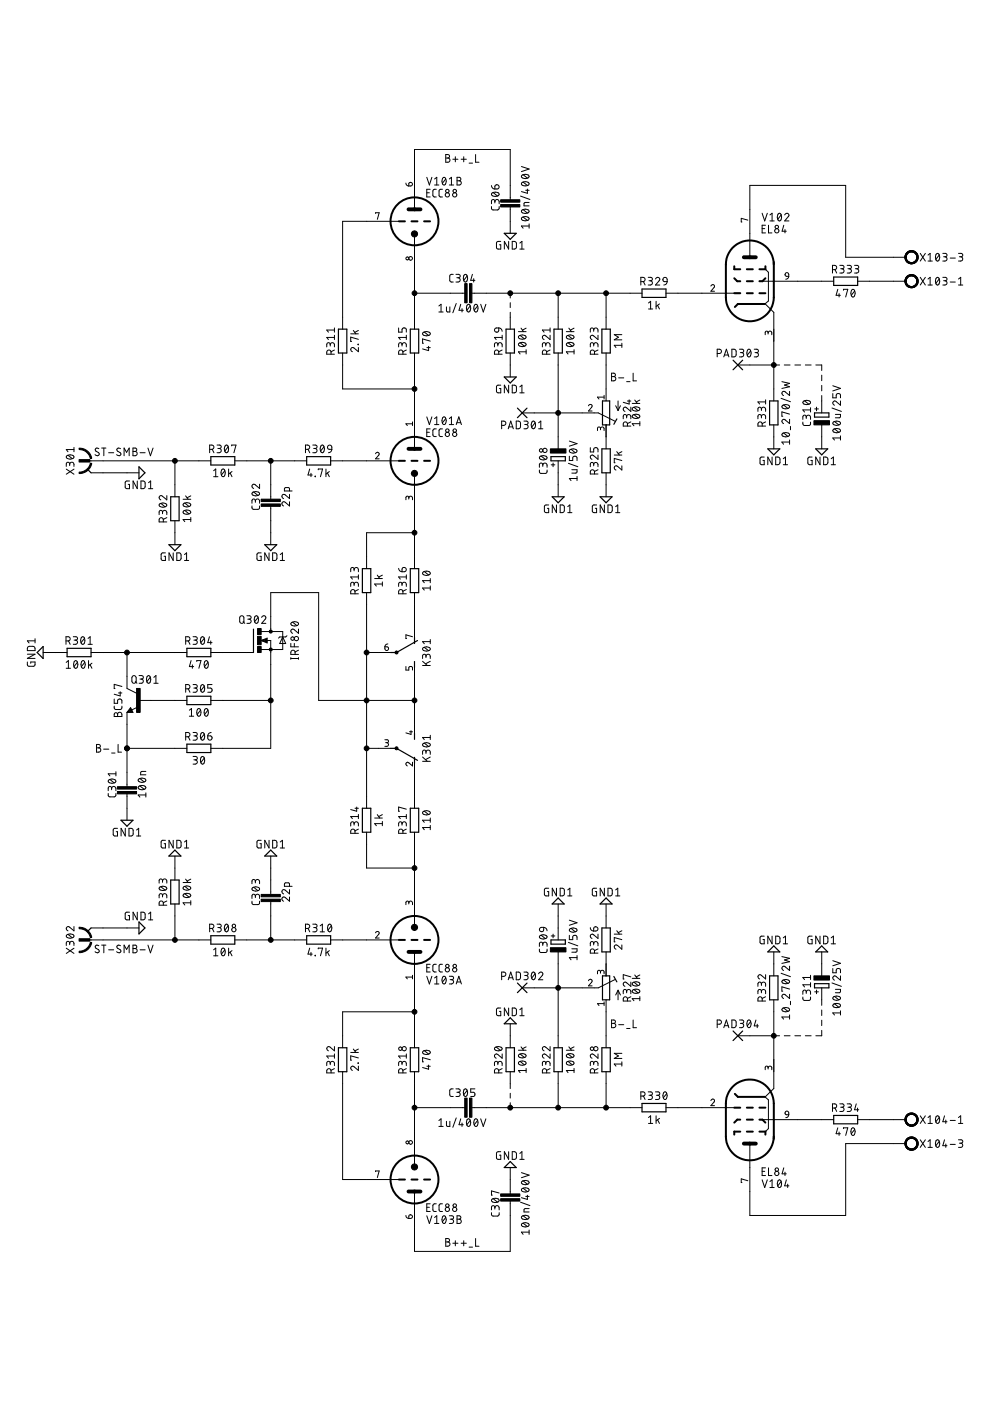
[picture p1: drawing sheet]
<svg xmlns="http://www.w3.org/2000/svg" width="210mm" height="297mm" viewBox="0 0 210 297" stroke-linecap="round" stroke-linejoin="round" font-family="sans-serif">
<g fill="none" stroke="#000" stroke-width=".21">
<path d="M86.1 38.8l.2 .5 .4 .1M86.8 38.8a.39 .39 0 0 1 .6 .1 .39 .39 0 0 1-.3 .5h-.4zM90.5 37.6l.5 1.6 .6-1.6M92.1 38l.5-.4v1.6M92.1 39.2h.9M93.9 37.7l.2-.1a.95 .95 0 0 1 0 1.6 1.02 1.02 0 0 1-.2-1.5zM94.5 32.8h.5a.37 .37 0 0 1 .3 .3 .37 .37 0 0 1-.3 .4 .44 .44 0 0 1 .4 .5 .44 .44 0 0 1-.4 .4h-.5zM94.5 38l-.7 .9M94.5 33.5h.5M95.3 38l.4-.4v1.6M95.3 39.2h.9M96 33.8h1.1"/>
<path d="M96.5 33.2v1.1M96.9 37.6h.5a.37 .37 0 0 1 .3 .4 .37 .37 0 0 1-.3 .3 .44 .44 0 0 1 .4 .5 .44 .44 0 0 1-.4 .4h-.5zM96.9 38.3h.5M97.8 33.8h1.1M98.3 33.2v1.1M99.5 34.6h.7M100.8 32.8v1.6h.8M104.2 39.3l.3 .6 .4 .2M105 39.3a.46 .46 0 0 1 .8 .1 .46 .46 0 0 1-.4 .7h-.5zM110.6 35.3l1.6 .5-1.6 .6M110.7 38.7a1.02 1.02 0 0 1 1.5 .3 .97 .97 0 0 1-1.6 0zM110.7 37.2a1.04 1.04 0 0 1 1.5 .2 .95 .95 0 0 1-1.6 0z"/>
<path d="M110.9 38.6l.9 .7M110.9 37l.9 .8M79.6 45.3v-.2h.8l-.4 1.4M84.6 46.9h-12v22.9M87.9 49.5v20.3M90.5 40.9h.5M91.2 40.1h-.7v1.7h.7M92.5 40.1l-.5 .1-.2 .3v1.1l.2 .1 .5 .1M93.8 40.1l-.5 .1-.2 .3v1.1l.2 .1 .5 .1M96.1 58.2h-.5l-.2 .3 .1 1.2 .6 .1M96.7 58.2h.5a.36 .36 0 0 1 .4 .3 .36 .36 0 0 1-.4 .4h-.3M97.1 58.9a.46 .46 0 0 1 .5 .4 .46 .46 0 0 1-.5 .5h-.4"/>
<path d="M98.4 58.3l.3-.1a.95 .95 0 0 1 0 1.6 1.04 1.04 0 0 1-.3-1.5zM99 58.5l-.7 .9M100.2 58.2l-.4 1.2h.9M100.4 59.1v.7M104.2 43.8v.5l.4 .2h1l.2-.3v-.4M104.3 40.9a1.02 1.02 0 0 1 1.5 .3 .97 .97 0 0 1-1.6 0zM104.6 40.8l.9 .8M104.9 42.8a.46 .46 0 0 1 .5-.5 .46 .46 0 0 1 .4 .5v.4M104.9 43v-.3a.36 .36 0 0 0-.3-.4 .36 .36 0 0 0-.4 .4v.5M106.2 51.2h-.6l-.3 .2v1.2l.2 .2h.7v-.9h-.3M107.8 51.2v1.6l-.9-1.6v1.6M108.2 42.4v-10.7h-20.3v12.7"/>
<path d="M108.2 43.9v5.6M108.6 51.2h.6l.3 .3v1l-.3 .3h-.6zM110.2 52.8h.9M110.2 51.5l.5-.3v1.6M110.4 41.6l2 .7M110.7 46.1a1.02 1.02 0 0 1 1.5 .3 .97 .97 0 0 1-1.6 0zM110.7 44.6a1.02 1.02 0 0 1 1.5 .2 .97 .97 0 0 1-1.6 0zM110.9 46l.9 .7M110.9 44.4l.9 .8M111.5 40.3h.7M111.8 40.1v.9l-1.2-.4M112.2 42.9h-.8l-.3 .3v.4h1.1"/>
<path d="M112.2 47.9h-1.6l.3 .5M112.2 47.5v.9M135.9 59.7h.4a.46 .46 0 0 0 .5-.4 .46 .46 0 0 0-.5-.5h-.4v1.6M136.4 59.7l.4 .7M137.4 58.8h.6a.36 .36 0 0 1 .3 .4 .36 .36 0 0 1-.3 .3h-.4M137.9 59.5a.46 .46 0 0 1 .4 .5 .46 .46 0 0 1-.4 .4h-.5M139 59.2a.45 .45 0 0 1 .6-.4 .45 .45 0 0 1 .2 .7l-.8 .9h.9M140.7 58.9l.3-.1 .3 .1 .2 .8-.8-.1-.2-.3zM141.5 59.7l-.3 .6-.5 .1M158.6 46.7l-1.4-.4v.8h.1M159 54.5v-15.2h20.3v15.2h12.7M161 59.6h15.8"/>
<path d="M161.6 48.5h.5M161.6 45.2l.5 1.6 .6-1.6M162.3 57.1l.6 .6v6.1l-.7 .6 1.9 1.8v18.8M162.3 47.8h-.7v1.6h.7M162.9 47.8v1.6h.8M163.2 45.6l.5-.4v1.6M163.2 46.8h.9M165 45.3l.3-.1a.97 .97 0 0 1 0 1.6 1.02 1.02 0 0 1-.3-1.5zM165.6 45.6l-.7 .9M166.2 47.8l-.4 1.2h.9M166.4 45.6a.44 .44 0 0 1 .6-.4 .44 .44 0 0 1 .1 .7l-.7 .9h.9M166.4 48.7v.7"/>
<path d="M166.6 57.9h.5l.1 .7-.7-.1zM167.2 58.6l-.2 .5-.4 .1M176.5 57.2h.5a.46 .46 0 0 0 .4-.5 .46 .46 0 0 0-.4-.4h-.5v1.6M177 57.2l.4 .7M178.1 56.3h.5a.36 .36 0 0 1 .4 .3 .36 .36 0 0 1-.4 .4h-.4M178.5 57a.46 .46 0 0 1 .5 .4 .46 .46 0 0 1-.5 .5h-.4M179.6 56.3h.6a.36 .36 0 0 1 .3 .3 .36 .36 0 0 1-.3 .4h-.4M180.1 57a.46 .46 0 0 1 .4 .4 .46 .46 0 0 1-.4 .5h-.5M181.2 56.3h.5a.36 .36 0 0 1 .4 .3 .36 .36 0 0 1-.4 .4h-.3M181.6 57a.46 .46 0 0 1 .5 .4 .46 .46 0 0 1-.5 .5h-.4M181.8 59.6h10.2M195.1 58.8l1.1 1.6"/>
<path d="M195.1 53.7l1.1 1.7M196.2 58.8l-1.1 1.6M196.2 53.7l-1.1 1.7M196.8 59.2l.4-.4v1.6M196.8 54.1l.4-.4v1.7M196.8 55.4h.9M198.5 58.9l.3-.1a.95 .95 0 0 1 0 1.6 1.04 1.04 0 0 1-.3-1.5zM198.5 53.8l.3-.1a.95 .95 0 0 1 0 1.7 1.04 1.04 0 0 1-.3-1.6zM199.1 59.2l-.7 .9M199.1 54.1l-.7 .9M199.9 58.8h.5a.36 .36 0 0 1 .4 .4 .36 .36 0 0 1-.4 .3h-.3M199.9 53.7h.5a.36 .36 0 0 1 .4 .4 .36 .36 0 0 1-.4 .3h-.3"/>
<path d="M200.3 59.5a.46 .46 0 0 1 .5 .5 .46 .46 0 0 1-.5 .4h-.4M200.3 54.4a.46 .46 0 0 1 .5 .5 .46 .46 0 0 1-.5 .5h-.4M201.5 59.8h1M201.5 54.7h1M203.2 53.7h.6a.36 .36 0 0 1 .3 .4 .36 .36 0 0 1-.3 .3h-.4M203.2 59.2l.5-.4v1.6M203.7 54.4a.46 .46 0 0 1 .4 .5 .46 .46 0 0 1-.4 .5h-.5M70 73.1a.44 .44 0 0 1 .5-.5 .44 .44 0 0 1 .4 .5v.5M70 73.4v-.4a.37 .37 0 0 0-.4-.4 .37 .37 0 0 0-.3 .4v.6M70.2 75.1v-.4a.46 .46 0 0 0-.5-.5 .46 .46 0 0 0-.4 .5v.4h1.6M70.9 74.2l-.7 .4M70.9 69.5v.9"/>
<path d="M70.9 71.1v.9M70.9 71.5h-1.6l.3 .5M70.9 70h-1.6l.3 .4M72.6 74.8v7.7h15.3M74.4 70.8h1.6M74.9 70.1l.6 .7M75.9 73l.1 .1zM76 73.7v.9l-.9-.8a.44 .44 0 0 0-.7 .2 .44 .44 0 0 0 .3 .6M76 71.9l-1.6-.4v.9h.1M76 70.1l-.8 .4M84.5 69.5v.9h.7v-.5a.46 .46 0 0 1 .5-.4 .46 .46 0 0 1 .4 .4v.5M85.2 73.1a.46 .46 0 0 1 .5-.5 .46 .46 0 0 1 .4 .5v.5"/>
<path d="M85.2 73.4v-.4a.36 .36 0 0 0-.3-.4 .36 .36 0 0 0-.4 .4v.6M85.4 75.1v-.4a.46 .46 0 0 0-.4-.5 .46 .46 0 0 0-.5 .5v.4h1.6M86.1 71.5h-1.6l.4 .5M86.1 74.2l-.7 .4M86.1 71.1v.9M87.9 74.8v20.4M87.9 62.2h10.6M89.7 70.5a1.02 1.02 0 0 1 1.5 .3 .97 .97 0 0 1-1.6 0zM90 70.4l.9 .7M90.5 73.7h.7M90.9 73.4v.9l-1.3-.3M91.2 72.3l-1.6-.4v.9h.2"/>
<path d="M93 64.9l.5-.4v1.6M93 66.1h1M94.7 65.1v.9l.2 .1h.5v-1M96.7 64.3l-.7 2M97.7 64.5l-.4 1.3h.9M98 65.4v.7M99.1 64.6l.2-.1a.95 .95 0 0 1 0 1.6 1.04 1.04 0 0 1-.2-1.5zM99.7 64.9l-.7 .9M100.1 62.2h36M100.7 64.6l.2-.1a.97 .97 0 0 1 0 1.6 1 1 0 0 1-.2-1.5zM101.3 64.9l-.8 .9M101.9 64.5l.6 1.6 .5-1.6"/>
<path d="M105 69.7l.7-.2v.6a.46 .46 0 0 1-.6 .3 .46 .46 0 0 1-.1-.7zM105.6 73.1a.46 .46 0 0 1 .4-.5 .46 .46 0 0 1 .5 .5v.5M105.6 73.4v-.4a.36 .36 0 0 0-.4-.4 .36 .36 0 0 0-.4 .4v.6M105.7 75.1v-.4a.46 .46 0 0 0-.4-.5 .46 .46 0 0 0-.5 .5v.4h1.7M105.7 69.5l.5 .2 .3 .6M106.5 71.5h-1.7l.4 .5M106.5 74.2l-.8 .4M106.5 71.1v.9M108.2 62.2v1M108.2 64.2v1M108.2 66.2v3.6M108.2 74.8v5.1"/>
<path d="M109.9 70.3h1.6M110 72.8a1.04 1.04 0 0 1 1.5 .2 .95 .95 0 0 1-1.6 0zM110 71.2a1.02 1.02 0 0 1 1.5 .3 .97 .97 0 0 1-1.6 0zM110.3 72.7l.9 .7M110.3 71.1l.9 .7M110.5 69.6l.5 .7M111.5 74.6h-1.6l.4 .5M111.5 74.1v1M111.5 69.6l-.7 .4M115.7 73.1a.46 .46 0 0 1 .5-.5 .46 .46 0 0 1 .4 .5v.5M115.7 73.4v-.4a.36 .36 0 0 0-.3-.4 .36 .36 0 0 0-.4 .4v.6M115.9 75.1v-.4a.46 .46 0 0 0-.4-.5 .46 .46 0 0 0-.5 .5v.4h1.6"/>
<path d="M116.6 71.1v.9l-.9-.8a.44 .44 0 0 0-.7 .2 .44 .44 0 0 0 .4 .6M116.6 70h-1.6l.4 .4M116.6 74.2l-.7 .4M116.6 69.5v.9M118.3 62.2v7.6M118.3 74.8v20.4M120.1 70.3h1.6M120.2 72.8a1.06 1.06 0 0 1 1.5 .2 .95 .95 0 0 1-1.6 0zM120.2 71.2a1.03 1.03 0 0 1 1.5 .3 .97 .97 0 0 1-1.6 0zM120.4 72.7l.9 .7M120.4 71.1l.9 .7M120.6 69.6l.6 .7"/>
<path d="M121.7 74.6h-1.6l.3 .5M121.7 74.1v1M121.7 69.6l-.8 .4M125.9 73.1a.46 .46 0 0 1 .4-.5 .46 .46 0 0 1 .5 .5v.5M125.9 73.4v-.4a.36 .36 0 0 0-.4-.4 .36 .36 0 0 0-.3 .4v.6M125.9 70a.46 .46 0 0 1 .4-.5 .46 .46 0 0 1 .5 .5v.4M125.9 70.3v-.4a.36 .36 0 0 0-.4-.4 .36 .36 0 0 0-.3 .4v.5M126 75.1v-.4a.44 .44 0 0 0-.4-.5 .44 .44 0 0 0-.4 .5v.4h1.6M126.8 71.1v.9l-.9-.8a.44 .44 0 0 0-.7 .2 .44 .44 0 0 0 .3 .6M126.8 74.2l-.8 .4M128.5 62.2v7.6M128.5 74.8v10.2"/>
<path d="M129.7 79.1h.4a.36 .36 0 0 1 .4 .4 .36 .36 0 0 1-.4 .3 .46 .46 0 0 1 .5 .5 .46 .46 0 0 1-.5 .5h-.4zM129.7 79.8h.4M131.8 72.8v.9M131.8 73.2h-1.6l.4 .5M131.8 71h-1.6l.9 .5-.9 .6h1.6M134.2 79.1v1.7h.8M137.5 64.2l.4-.3v1.6M137.5 65.5h.9M139.1 63.9v1.6M139.4 64.7l.4 .8M139.8 64.4l-.7 .6M141.2 62.2h15.8"/>
<path d="M150.7 60.6a.38 .38 0 0 1 .6-.2 .38 .38 0 0 1 .1 .6l-.7 .7h.8M152.1 75h.4a.46 .46 0 0 0 .5-.5 .46 .46 0 0 0-.5-.5h-.4v1.7M153.5 75.7l.5-1.7 .5 1.7M153.6 75.3h.8M155.2 74l.6 .1 .2 .2 .1 .9-.3 .4-.6 .1zM156.4 77.4h8.9M156.8 74h.5a.36 .36 0 0 1 .4 .4 .36 .36 0 0 1-.4 .4h-.3M157.2 74.8a.46 .46 0 0 1 .5 .4 .46 .46 0 0 1-.5 .5h-.4M158.6 74.1h.1a.8 .8 0 0 1 .6 .5 .8 .8 0 0 1-.2 .8l-.3 .3a1.04 1.04 0 0 1-.2-1.6zM159.2 74.4l-.8 .9M159.9 74h.5a.36 .36 0 0 1 .4 .4 .36 .36 0 0 1-.4 .4h-.3M160.4 74.8a.46 .46 0 0 1 .4 .4 .46 .46 0 0 1-.4 .5h-.5"/>
<path d="M162.9 70.6a.39 .39 0 0 1 .3-.4 .39 .39 0 0 1 .4 .4v.4M162.9 70.8l-.1-.4-.3-.2-.2 .2-.1 .6M166.3 77.4h1.2M168.5 77.4h1.3M170.8 77.4h1.2M173 77.4h1.2v1.1M174.2 79.5v1.2M177.6 61.3l-.3 1.3h.9M177.9 62.3v.7M178.8 61.5v-.2h.9l-.4 1.7M180.6 61.4l.2-.1a.95 .95 0 0 1 0 1.7 1.04 1.04 0 0 1-.2-1.6zM181.2 61.7l-.7 .9"/>
<path d="M196.8 60.4h.9M203.2 60.4h.9M14.1 99.5l1.6 1M14.2 96.6a1.04 1.04 0 0 1 1.5 .3 .95 .95 0 0 1-1.6 0zM14.4 96.5l.9 .7M14.8 98.4a.46 .46 0 0 1 .4-.4 .46 .46 0 0 1 .5 .4v.5M14.8 98.7v-.3a.36 .36 0 0 0-.4-.4 .36 .36 0 0 0-.3 .4v.5M15.7 99.5l-1.6 1M15.7 94.9v.9M15.7 95.3h-1.6l.3 .5M18.8 97.7h25.9M21 95.1l-.2-.1a.38 .38 0 0 0-.6 .2 .38 .38 0 0 0 .2 .5l.5 .2a.41 .41 0 0 1 0 .7 .41 .41 0 0 1-.6-.1l-.1-.1"/>
<path d="M21.5 95h1M22 95v1.6M23 96h1.1M25.5 95.1l-.1-.1a.38 .38 0 0 0-.6 .2 .38 .38 0 0 0 .2 .5l.4 .2a.4 .4 0 0 1 .1 .7 .4 .4 0 0 1-.6-.1l-.2-.1M26.3 96.6v-1.6l.5 .9 .6-.9v1.6M28.2 95h.4a.36 .36 0 0 1 .4 .4 .36 .36 0 0 1-.4 .3 .46 .46 0 0 1 .5 .5 .46 .46 0 0 1-.5 .4h-.4zM28.2 95.7h.4M29.7 96h1.1M31.4 95l.5 1.6 .5-1.6M37.1 97.7v7.6M44.4 95.3h.5a.46 .46 0 0 0 .5-.5 .46 .46 0 0 0-.5-.4h-.5v1.6M45 95.3l.4 .7"/>
<path d="M45.3 99.8l.4-.4v1.7M46 94.4h.5a.36 .36 0 0 1 .4 .3 .36 .36 0 0 1-.4 .4h-.3M46.5 95.1a.46 .46 0 0 1 .4 .4 .46 .46 0 0 1-.4 .5h-.5M47.1 99.5l.2-.1a.97 .97 0 0 1 0 1.7 1.03 1.03 0 0 1-.2-1.6zM47.7 99.8l-.8 .9M47.8 94.5l.2-.1a.97 .97 0 0 1 0 1.6 1.02 1.02 0 0 1-.2-1.5zM48.4 94.7l-.7 .9M48.5 99.4v1.7M49.1 94.5v-.1h.9l-.4 1.6M49.2 100l-.7 .5M49.8 97.7h15.2M57.4 97.7v8.1"/>
<path d="M64.8 95.3h.4a.46 .46 0 0 0 .5-.5 .46 .46 0 0 0-.5-.4h-.4v1.6M65.3 95.3l.4 .7M65.7 99.4l-.4 1.3h.9M66.3 94.4h.6a.36 .36 0 0 1 .3 .3 .36 .36 0 0 1-.3 .4h-.4M66.8 95.1a.46 .46 0 0 1 .4 .4 .46 .46 0 0 1-.4 .5h-.5M67.5 99.6v-.2h.9l-.5 1.7M68.1 94.5l.1-.1a.8 .8 0 0 1 .7 .5 .8 .8 0 0 1-.3 .9l-.3 .2a1.02 1.02 0 0 1-.2-1.5zM68.7 94.7l-.7 .9M69.1 99.4v1.7M69.6 94.5l.3-.1 .3 .1 .2 .8-.8-.1-.2-.4zM69.8 100l-.7 .5M70.1 97.7h14.5"/>
<path d="M70.4 95.3l-.2 .4-.6 .3M79.6 96.2a.38 .38 0 0 1 .6-.3 .38 .38 0 0 1 .1 .6l-.7 .8h.8M87.5 89.9h-1.4l.3 .3M87.5 89.5v.7M90.5 91.7h.5M90.5 88.4l.5 1.6 .6-1.6M91.2 90.9h-.7v1.7h.7M92.1 88.8l.5-.4v1.6M92.1 90h.9M92.5 90.9l-.5 .1-.2 .3 .1 1.2 .6 .1M93.8 90.9l-.5 .1-.2 .3v1l.2 .2 .5 .1M93.9 88.5l.1-.1a.8 .8 0 0 1 .7 .6 .8 .8 0 0 1-.2 .8l-.4 .2a1.04 1.04 0 0 1-.2-1.5z"/>
<path d="M94.5 88.8l-.7 .9M95.3 90h.9M95.3 88.8l.4-.4v1.6M96.7 90l.6-1.6 .5 1.6M96.9 89.6h.8M106.2 81.7h-.7l-.2 .2v1l.2 .4h.7v-.9h-.3M106.4 90.2h.4a.46 .46 0 0 0 .5-.5 .46 .46 0 0 0-.5-.4h-.4v1.6M107.8 90.9l.5-1.6 .5 1.6M107.8 81.7v1.6l-.9-1.6v1.6M107.9 90.5h.8M108.6 81.7h.6l.3 .2v1.1l-.3 .2-.6 .1zM109.5 89.3h.6l.2 .3 .1 .8-.3 .5h-.6z"/>
<path d="M110.2 82l.5-.3v1.6M110.2 83.3h.9M110.7 87.5h16.2l3.5 1.8M111.1 89.3h.5a.36 .36 0 0 1 .4 .3 .36 .36 0 0 1-.4 .4h-.3M111.5 90a.46 .46 0 0 1 .5 .5 .46 .46 0 0 1-.5 .4h-.4M112.8 89.4l.3-.1a.97 .97 0 0 1 0 1.6 1.02 1.02 0 0 1-.3-1.5zM113.5 89.6l-.8 1M114.2 90.9h.9M114.2 89.6l.5-.3v1.6M114.4 99.7v.5l.3 .2h1.1l.2-.2v-.5M114.5 96.8a1.04 1.04 0 0 1 1.5 .2 .95 .95 0 0 1-1.6 0zM114.7 96.7l.9 .7"/>
<path d="M115.1 98.6a.46 .46 0 0 1 .4-.4 .46 .46 0 0 1 .5 .4v.5M115.1 98.9v-.4a.36 .36 0 0 0-.4-.3 .36 .36 0 0 0-.3 .3v.6M116.9 98.6h.7M117.3 98.2v.8M118.3 97.7v7.6M120.5 98.2l2 .8M120.7 96.7v.9h.7v-.5a.46 .46 0 0 1 .5-.4 .46 .46 0 0 1 .4 .4v.5M120.7 93.5l1.6 .6-1.6 .5M120.8 95.4a1.06 1.06 0 0 1 1.5 .2 .95 .95 0 0 1-1.6 0zM121.1 95.2l.9 .8M121.2 99.6h1.1v.5l-.1 .2h-1M124.8 86a.38 .38 0 0 1 .5-.2 .38 .38 0 0 1 .1 .6l-.6 .7h.7"/>
<path d="M125.2 94.9v.9h.7v-.5a.46 .46 0 0 1 .4-.4 .46 .46 0 0 1 .5 .4v.5M125.9 98.5a.46 .46 0 0 1 .4-.5 .46 .46 0 0 1 .5 .5v.5M125.9 98.8v-.4a.36 .36 0 0 0-.4-.4 .36 .36 0 0 0-.3 .4v.6M126.8 96.5v.9l-.9-.8a.44 .44 0 0 0-.7 .2 .44 .44 0 0 0 .3 .6M126.8 99.6l-.8 .4M127.3 90.9a.38 .38 0 0 1 .4-.4 .38 .38 0 0 1 .4 .4v.4M127.3 91.1v-.4l-.4-.2-.2 .2v.6M128.1 84.2h-1.4l.3 .4M128.1 83.8v.8M128.5 90.1v5.1M130.2 96.5h1.6M130.5 86l.5 1"/>
<path d="M130.8 95.8l.5 .7M131 85v2M131.2 80.1h1M131.6 86l-.6 1M131.8 98.8v.9l-.8-.8a.44 .44 0 0 0-.7 .1 .44 .44 0 0 0 .3 .7M131.8 97.6l-1.6-.4v.9h.2M131.8 95.8l-.7 .4M132.9 88.3a.44 .44 0 0 1 .4-.4 .44 .44 0 0 1 .5 .4v.5M132.9 88.6v-.4a.36 .36 0 0 0-.4-.3 .36 .36 0 0 0-.4 .3v.6M132.9 80.9h.7M133 90.3v-.4a.44 .44 0 0 0-.4-.4 .44 .44 0 0 0-.5 .4v.4h1.7M133 85h.8"/>
<path d="M133.4 84.8v.9l-1.3-.4M133.8 86.3v.9l-.9-.7a.44 .44 0 0 0-.7 .1 .44 .44 0 0 0 .3 .6M133.8 89.5l-.8 .3M134 85.5h1.7M134.2 88a1.02 1.02 0 0 1 1.5 .3 .93 .93 0 0 1-1.7 0zM134.2 86.5a1.02 1.02 0 0 1 1.5 .2 .93 .93 0 0 1-1.7 0zM134.4 87.9l.9 .7M134.4 86.3l.9 .8M134.6 84.8l.5 .7M135.7 89.8h-1.7l.4 .5M135.7 89.4v.9M135.7 84.8l-.8 .4"/>
<path d="M161.4 88.3a.44 .44 0 0 1 .5-.4 .44 .44 0 0 1 .4 .4v.5M161.4 88.6v-.4a.37 .37 0 0 0-.3-.3 .37 .37 0 0 0-.4 .3v.6M161.4 86.8a.44 .44 0 0 1 .5-.5 .44 .44 0 0 1 .4 .5v.4M161.4 87v-.3a.37 .37 0 0 0-.3-.4 .37 .37 0 0 0-.4 .4v.5M161.6 90.3v-.4a.46 .46 0 0 0-.4-.4 .46 .46 0 0 0-.5 .4v.4h1.6M162 96.9h-.6l-.2 .2-.1 1.1 .3 .3h.6v-.9h-.2M162.3 89.5l-.7 .3M162.3 84.8v.9M162.3 85.2h-1.6l.4 .5M163.7 96.9v1.6l-.9-1.6v1.6M164.1 90.1v5.1M164.5 96.9h.6l.2 .3 .1 .9-.3 .4h-.6z"/>
<path d="M165.6 84.5l2 .7M165.8 80.9l1.6 .4-1.1 .3 1.1 .4-1.6 .4M165.9 91.9a1.04 1.04 0 0 1 1.5 .3 .95 .95 0 0 1-1.6 0zM165.9 86a1.02 1.02 0 0 1 1.5 .2 .97 .97 0 0 1-1.6 0zM166.1 98.5h.9M166.1 97.3l.4-.4v1.6M166.1 91.8l.9 .7M166.1 85.9l.9 .7M167.4 88.9v.9l-.9-.8a.44 .44 0 0 0-.7 .2 .44 .44 0 0 0 .3 .6M167.4 83v.9l-.9-.8a.44 .44 0 0 0-.7 .1 .44 .44 0 0 0 .3 .7M167.4 93.7h-1.6l.3 .5M167.4 93.3v.9"/>
<path d="M167.4 87.8l-1.6-.5v.9h.2M167.6 90.4v.7M170.2 89.5l.1 .5 .3 .2h1l.2-.2 .1-.5M170.3 85.1a1.02 1.02 0 0 1 1.6 .2 .97 .97 0 0 1-1.7 0zM170.6 85l.9 .7M170.9 88.5a.46 .46 0 0 1 .5-.5 .46 .46 0 0 1 .5 .5v.4M170.9 88.7v-.3a.36 .36 0 0 0-.3-.4 .36 .36 0 0 0-.4 .4v.5M171.9 86.4v1M171.9 86.9h-1.7l.4 .5M172.2 96.9h-.7l-.2 .2 .1 1.3 .8 .1v-.9h-.3M172.7 86.7h.8M173.1 86.3v.8"/>
<path d="M173.9 96.9v1.6l-.9-1.6v1.6M174.2 81.7v1.2M174.2 83.9v3.6M174.2 90.1v5.1M174.6 96.9h.6l.3 .3v.9l-.3 .4h-.6zM176.2 98.5h.9M176.2 97.3l.5-.4v1.6M176.4 86.5l2 .7M176.6 83.4v.9h.7v-.5a.46 .46 0 0 1 .4-.4 .46 .46 0 0 1 .5 .4v.5M176.6 81.8l1.6 .5-1.6 .6M176.7 91.1a1.04 1.04 0 0 1 1.5 .2 .95 .95 0 0 1-1.6 0zM176.7 89.5a1.04 1.04 0 0 1 1.5 .2 .95 .95 0 0 1-1.6 0z"/>
<path d="M176.9 90.9l.9 .8M176.9 89.4l.9 .7M177.1 87.9h1.1v.5l-.2 .2h-.9M178.2 85v.9l-.9-.7a.44 .44 0 0 0-.7 .1 .44 .44 0 0 0 .3 .6M178.2 92.9h-1.6l.3 .4M178.2 92.4v.9M19.3 100.2h10.2M27.5 102h-.7l-.2 .2v1.3l.9 .1v-.9h-.3M29.1 102v1.6l-.9-1.6v1.6M29.9 102h.6l.3 .3v1l-.3 .3h-.6zM31.5 103.6h.9M31.5 102.3l.4-.3v1.6"/>
<path d="M33.8 106.8a1.06 1.06 0 0 1 1.6 .3 .95 .95 0 0 1-1.7 0zM34.1 106.7l.9 .8M34.5 108.6a.46 .46 0 0 1 .4-.4 .46 .46 0 0 1 .5 .4v.5M34.5 108.9v-.3a.36 .36 0 0 0-.4-.4 .36 .36 0 0 0-.4 .4v.5M34.6 110.7v-.5a.44 .44 0 0 0-.4-.5 .44 .44 0 0 0-.5 .5v.5h1.7M35.1 117.2h-.7l-.2 .2v1.1l.2 .3h.7v-.9h-.3M35.4 105.1v.9l-.9-.8a.44 .44 0 0 0-.8 .1 .44 .44 0 0 0 .4 .7M35.4 109.7l-.8 .4M36.7 117.2v1.6l-.9-1.6v1.6M37.1 110.4v5.1M37.5 117.2h.6l.3 .3v.9l-.3 .4h-.6zM38.8 105.9h1.6"/>
<path d="M38.9 108.4a.89 .89 0 0 1 1.5 .3 1.02 1.02 0 0 1-1.6-.1zM38.9 106.8a1.06 1.06 0 0 1 1.5 .2 .95 .95 0 0 1-1.6 0zM39.1 118.8h.9M39.1 117.6l.5-.4v1.6M39.2 108.2l.9 .7M39.2 106.7l.9 .7M39.3 105.1l.6 .8M40.4 110.2h-1.6l.4 .4M40.4 109.7v.9M40.4 105.1l-.7 .4M45.3 101.1h.9M48.8 100.3l.4 .8"/>
<path d="M53.4 107.3v.5l.4 .2h1l.2-.2v-.5M53.5 104.4a1.02 1.02 0 0 1 1.5 .3 .93 .93 0 0 1-1.6 0zM53.8 104.3l.9 .7M54.1 106.2a.44 .44 0 0 1 .5-.4 .44 .44 0 0 1 .4 .4v.5M54.1 106.5v-.3a.36 .36 0 0 0-.3-.4 .36 .36 0 0 0-.4 .4v.5M55 102.7v.9l-.9-.8a.44 .44 0 0 0-.7 .1 .44 .44 0 0 0 .4 .7M55.4 117.2h-.7l-.2 .2v1.1l.2 .3h.7v-.9h-.3M57 117.2v1.6l-.9-1.6v1.6M57.4 107.4v8.1M57.8 117.2h.6l.3 .3v.9l-.3 .4h-.6zM59.4 118.8h.9M59.4 117.6l.5-.4v1.6"/>
<path d="M61.4 106.4v.9l-.9-.8a.44 .44 0 0 0-.7 .1 .44 .44 0 0 0 .3 .7M61.4 104.8v.9l-.9-.8a.44 .44 0 0 0-.7 .2 .44 .44 0 0 0 .3 .6M61.4 104.1v-.6l-.2-.1h-.6l-.3 .1v.6h1.6M65.9 100.4v.7M66.8 101l.1 .1zM69.4 100.3l.4 .8M86.7 105.6a.39 .39 0 0 1 .4-.4 .39 .39 0 0 1 .4 .4v.4M86.7 105.8v-.4l-.4-.2-.2 .2v.6M87.9 100.2v20.4M87.9 112.9h-10.2v7.7M116.3 107.1h-.6l-.3 .2 .1 1.3 .8 .1v-.9h-.2M118 107.1v1.6l-.9-1.6v1.6"/>
<path d="M118.8 107.1h.6l.2 .2v1.1l-.2 .2-.6 .1zM120.4 108.7h.9M120.4 107.4l.4-.3v1.6M122.3 101.5h-1.6l.4 .4M122.3 101v.9M126 100.5v-.4a.44 .44 0 0 0-.4-.5 .44 .44 0 0 0-.4 .5v.4h1.6M126.5 107.1h-.7l-.2 .2v1l.2 .3 .7 .1v-.9h-.3M128.1 107.1v1.6l-.8-1.6v1.6M128.5 100.2v5.1M128.9 107.1h.6l.3 .2v.9l-.3 .4-.6 .1zM130.5 108.7h.9M130.5 107.4l.5-.3v1.6"/>
<path d="M5.8 138.7h1.6l-1.6 .9h1.6M5.9 137.2l1.3-.1 .2 .2v.6h-1.6zM7.4 135.4v.9M7.4 135.9h-1.6l.4 .4M9.1 138.3h5.1M14 135.9h.4a.44 .44 0 0 0 .5-.5 .44 .44 0 0 0-.5-.4h-.4v1.6M14.5 135.9l.4 .7M15.5 135h.6a.36 .36 0 0 1 .3 .4 .36 .36 0 0 1-.3 .3h-.4M16 135.7a.44 .44 0 0 1 .4 .5 .44 .44 0 0 1-.4 .4h-.5M17.3 135.1l.2-.1a.95 .95 0 0 1 0 1.6 1 1 0 0 1-.2-1.5zM17.9 135.4l-.7 .8M18.7 136.6h.9"/>
<path d="M18.7 135.4l.4-.4v1.6M19.3 138.3h20.3M26.9 138.3v7.7l2.1 1M39.4 135.9h.4a.44 .44 0 0 0 .5-.5 .44 .44 0 0 0-.5-.4h-.4v1.6M39.9 135.9l.4 .7M40.9 135h.6a.36 .36 0 0 1 .3 .4 .36 .36 0 0 1-.3 .3h-.4M41.4 135.7a.44 .44 0 0 1 .4 .5 .44 .44 0 0 1-.4 .4h-.5M42.7 135.1l.2-.1a.95 .95 0 0 1 0 1.6 1 1 0 0 1-.2-1.5zM43.3 135.4l-.7 .8M44.4 135l-.4 1.2h1M44.7 135.9v.7M44.7 138.3h9"/>
<path d="M50.9 130.7l.4-.1 .3 .1 .1 1a.44 .44 0 0 1-.4 .5 .44 .44 0 0 1-.5-.5zM51.5 131.8l.4 .4M52.3 130.6h.6a.36 .36 0 0 1 .4 .3 .36 .36 0 0 1-.4 .4h-.4M52.8 131.3a.44 .44 0 0 1 .5 .4 .44 .44 0 0 1-.5 .5h-.5M54.1 130.7l.3-.1a.95 .95 0 0 1 0 1.6 .98 .98 0 0 1-.3-1.5zM54.7 130.9l-.7 .9M55.4 135.8l1.2-.5v1zM55.4 133.9h4.5v3.8h-4.5M55.5 130.9a.44 .44 0 0 1 .6-.3 .44 .44 0 0 1 .1 .7l-.7 .9h.9M56.5 135.8h.9v22.9h-12.7M57.4 133.9v-8.3h10.2v22.9h20.3M59.9 135l.7 1.4h-1.3z"/>
<path d="M60.8 134.8l-.2 .2h-1.3l-.2 .3M61.7 139.6h1.6M61.7 136.4v.7h1.6M61.7 139.4v.4M61.8 132a1 1 0 0 1 1.5 .3 .97 .97 0 0 1-1.6 0zM62 131.9l.9 .7M62.4 136.4v.7M62.6 138.7v-.4a.46 .46 0 0 0-.5-.4 .46 .46 0 0 0-.4 .4v.4h1.6M63.3 133.4v.9l-.9-.8a.44 .44 0 0 0-.7 .1 .44 .44 0 0 0 .3 .7M63.3 139.4v.4M63.3 137.9l-.7 .3M75.1 123.9a.46 .46 0 0 1 .4-.5 .46 .46 0 0 1 .5 .5v.4"/>
<path d="M75.1 124.2v-.4a.36 .36 0 0 0-.4-.4 .36 .36 0 0 0-.3 .4v.5M75.1 120.8a.46 .46 0 0 1 .4-.5 .46 .46 0 0 1 .5 .5v.4M75.1 121v-.3a.36 .36 0 0 0-.4-.4 .36 .36 0 0 0-.3 .4v.5M75.3 125.9v-.4a.46 .46 0 0 0-.5-.5 .46 .46 0 0 0-.4 .5v.4h1.6M76 121.9v.9M76 125l-.7 .3M76 122.3h-1.6l.3 .5M77.7 138.3h5.1M77.7 125.6v45.8M79.4 122.7h1.7M80 121.9l.5 .8M81.1 123.8h-1.7l.4 .5"/>
<path d="M81.1 123.4v.9M81.1 121.9l-.8 .4M81.6 137.1h.5a.39 .39 0 0 1 .3 .5 .39 .39 0 0 1-.4 .3 .39 .39 0 0 1-.4-.4zM82.2 136.5l-.3 .2-.3 .4M84.5 120.5l.3 .6 .4 .1M85.2 123.9a.46 .46 0 0 1 .5-.5 .46 .46 0 0 1 .4 .5v.4M85.2 124.2v-.4a.36 .36 0 0 0-.3-.4 .36 .36 0 0 0-.4 .4v.5M85.3 120.4a.47 .47 0 0 1 .8 .2 .47 .47 0 0 1-.4 .6h-.5zM85.4 125.9v-.4a.46 .46 0 0 0-.4-.5 .46 .46 0 0 0-.5 .5v.4h1.6M86.1 121.9v.9M86.1 122.3h-1.6l.4 .5M86.1 125l-.7 .3"/>
<path d="M87.5 135l-1.4-.4v.8h.1M87.9 125.6v10.2M89.7 121.3a1 1 0 0 1 1.5 .2 .95 .95 0 0 1-1.6 0zM89.7 137.4a1.02 1.02 0 0 1 1.5 .2 .97 .97 0 0 1-1.6 0zM90 121.2l.9 .7M90 137.2l.9 .8M90.3 139.2a.46 .46 0 0 1 .5-.5 .46 .46 0 0 1 .4 .5v.4M90.3 139.4v-.3a.36 .36 0 0 0-.3-.4 .36 .36 0 0 0-.4 .4v.5M91.2 124.7h-1.6l.4 .4M91.2 122.7v.8M91.2 124.2v.9M91.2 135.6v.9"/>
<path d="M91.2 123.1h-1.6l.4 .4M91.2 136h-1.6l.4 .5M5.8 140.4v.7l.2 .1 1.1 .1 .3-.2v-.7h-.9v.2M14 140.4l.5-.3v1.6M14 141.7h.9M15.8 140.2l.2-.1a.95 .95 0 0 1 0 1.6 1.02 1.02 0 0 1-.2-1.5zM16.4 140.4l-.7 .9M17.4 140.2l.2-.1a.95 .95 0 0 1 0 1.6 1.02 1.02 0 0 1-.2-1.5zM18 140.4l-.7 .9M18.8 140.1v1.6M19.1 140.9l.4 .8M19.5 140.6l-.7 .6"/>
<path d="M20.5 157.8h.4a.36 .36 0 0 1 .4 .4 .36 .36 0 0 1-.4 .4 .46 .46 0 0 1 .5 .4 .46 .46 0 0 1-.5 .5h-.4zM20.5 158.6h.4M22 158.8h1.1M23.7 159.7h.7M24.2 149.7v.5l.4 .2 1.1-.1 .1-.6M24.2 148.2v.9h.7v-.5a.46 .46 0 0 1 .5-.4 .46 .46 0 0 1 .4 .4v.5M24.3 151.2l.4-.1 .2 .4a.46 .46 0 0 1 .5-.5 .46 .46 0 0 1 .4 .5v.4h-1.6zM24.9 151.5v.4M25 157.8v1.7h.8M25.1 146.9h.7M25.5 146.7v.9l-1.3-.4M25.8 145.5l-1.6-.4v.9h.2"/>
<path d="M26.9 151v15.8M26.9 158.7h12.7M27.7 150l.5 1h-1.3zM28.1 143.4l.3-.2 .3 .2 .2 1a.46 .46 0 0 1-.5 .5 .46 .46 0 0 1-.4-.5zM28.7 144.5l.3 .4M29.2 149.9l-1.3 .6M29.5 148.5h10.1M29.5 143.2h.5a.37 .37 0 0 1 .4 .4 .37 .37 0 0 1-.4 .4h-.3M30 144a.44 .44 0 0 1 .4 .4 .44 .44 0 0 1-.4 .5h-.5M31.3 143.4l.2-.2a.95 .95 0 0 1 0 1.7 1.02 1.02 0 0 1-.2-1.5zM31.9 143.6l-.8 .9M32.6 144.9h.9"/>
<path d="M32.6 143.6l.5-.4v1.7M39.4 146h.4a.46 .46 0 0 0 .5-.4 .46 .46 0 0 0-.5-.5h-.4v1.7M39.4 156.2h.4a.46 .46 0 0 0 .5-.4 .46 .46 0 0 0-.5-.5h-.4v1.6M39.9 146l.4 .8M39.9 156.2l.4 .7M40.2 150.6l.4-.4v1.6M40.2 151.8h.9M40.5 140.1l-.3 1.2h.9M40.8 141v.7M40.9 145.1h.6a.37 .37 0 0 1 .3 .4 .37 .37 0 0 1-.3 .4h-.4M40.9 155.3h.6a.36 .36 0 0 1 .3 .4 .36 .36 0 0 1-.3 .3h-.4M41.4 145.9a.44 .44 0 0 1 .4 .4 .44 .44 0 0 1-.4 .5h-.5"/>
<path d="M41.4 156a.46 .46 0 0 1 .4 .5 .46 .46 0 0 1-.4 .4h-.5M41.7 140.3v-.2h.9l-.4 1.6M41.9 150.3l.3-.1a.97 .97 0 0 1 0 1.6 1.02 1.02 0 0 1-.3-1.5zM42.5 150.6l-.7 .9M42.7 145.3l.2-.2a.97 .97 0 0 1 0 1.7 1 1 0 0 1-.2-1.5zM42.7 155.4l.2-.1a.97 .97 0 0 1 0 1.6 1.02 1.02 0 0 1-.2-1.5zM43.3 145.5l-.7 .9M43.3 155.7l-.7 .9M43.5 140.2l.2-.1a.97 .97 0 0 1 0 1.6 1 1 0 0 1-.2-1.5zM43.5 150.3l.2-.1a.97 .97 0 0 1 0 1.6 1.02 1.02 0 0 1-.2-1.5zM44 156h.6a.45 .45 0 0 1 .4 .5 .45 .45 0 0 1-.5 .4 .45 .45 0 0 1-.5-.4zM44.1 140.4l-.7 .9"/>
<path d="M44.1 150.6l-.7 .9M44.7 148.5h12.7M44.8 155.3l-.6 .3-.2 .4M45 145.1h-1v.8h.6a.45 .45 0 0 1 .4 .4 .45 .45 0 0 1-.4 .5h-.6M77.7 158.7h5.1M81.6 156.8l.6 .1 .2 .2-.2 .3-.4 .1M82 157.5a.39 .39 0 0 1 .4 .4 .39 .39 0 0 1-.4 .3h-.4M86.1 141.3v.8h.6v-.5a.4 .4 0 0 1 .4-.3 .4 .4 0 0 1 .4 .3v.5M86.8 155.2h.7M87.1 154.9v.8l-1-.3M87.9 140.9v15.2M89.6 141.1h1.6"/>
<path d="M89.6 140.2l1 .9M89.7 157.7a1.02 1.02 0 0 1 1.5 .2 .97 .97 0 0 1-1.6 0zM90 157.5l.9 .8M90.3 159.5a.46 .46 0 0 1 .5-.5 .46 .46 0 0 1 .4 .5v.4M90.3 159.7v-.3a.36 .36 0 0 0-.3-.4 .36 .36 0 0 0-.4 .4v.5M91.2 155.9v.9M91.2 156.4h-1.6l.4 .4M91.2 140.2l-1 .5M22.9 168.2l.1 .5 .3 .3 1.2-.2 .1-.6M23.1 165.4a1.02 1.02 0 0 1 1.5 .2 .97 .97 0 0 1-1.7 0zM23.3 165.3l.9 .7M23.7 167.2a.46 .46 0 0 1 .4-.5 .46 .46 0 0 1 .5 .5v.4"/>
<path d="M23.7 167.4v-.3a.36 .36 0 0 0-.4-.4 .36 .36 0 0 0-.4 .4v.5M24.6 163.6v.9M24.6 164.1h-1.7l.4 .4M24.9 175.6h-.7l-.2 .3v1l.2 .3h.7v-.9h-.3M26.6 175.6v1.6l-.9-1.6v1.6M26.9 168.3v5.6M27.3 175.6l.7 .1 .2 .2v1.1l-.2 .2h-.7zM29 177.2h.8M29 176l.4-.4v1.6M29.4 166.8a1.01 1.01 0 0 1 1.5 .2 .95 .95 0 0 1-1.6 0zM29.4 165.2a1.06 1.06 0 0 1 1.5 .2 .95 .95 0 0 1-1.6 0zM29.7 166.6l.9 .7"/>
<path d="M29.7 165.1l.9 .7M30.9 163.6h-.8l-.3 .2v.5h1.1M30.9 168.6h-1.6l.4 .4M30.9 168.1v.9M35.1 178.2h-.7l-.2 .2v1l.2 .4h.7v-.9h-.3M36.7 178.2v1.6l-.9-1.6v1.6M37.5 178.2h.6l.3 .2v.9l-.3 .4-.6 .1zM39.1 178.5l.5-.3v1.6M39.1 179.8h.9M40.9 160.4h.6a.36 .36 0 0 1 .3 .3 .36 .36 0 0 1-.3 .4h-.4M41.4 161.1a.46 .46 0 0 1 .4 .5 .46 .46 0 0 1-.4 .4h-.5M42.7 160.5l.2-.1a.97 .97 0 0 1 0 1.6 1.02 1.02 0 0 1-.2-1.5z"/>
<path d="M43.3 160.7l-.7 .9M55.4 178.2h-.7l-.2 .2v1l.2 .4h.7v-.9h-.3M57 178.2v1.6l-.9-1.6v1.6M57.8 178.2h.6l.3 .2v.9l-.3 .4-.6 .1zM59.4 178.5l.5-.3v1.6M59.4 179.8h.9M75.1 174.7a.46 .46 0 0 1 .4-.5 .46 .46 0 0 1 .5 .5v.4M75.1 174.9v-.3a.36 .36 0 0 0-.4-.4 .36 .36 0 0 0-.3 .4v.5M75.3 176.7v-.5a.46 .46 0 0 0-.5-.4 .46 .46 0 0 0-.4 .4v.5h1.6M75.3 171.4h.7M75.6 171.1v.9l-1.2-.4M76 172.7v.9"/>
<path d="M76 175.8l-.7 .3M76 173.1h-1.6l.3 .5M77.7 176.4v7.6h10.2M79.4 173.4h1.7M80 172.7l.5 .7M81.1 174.2v.9M81.1 174.6h-1.7l.4 .5M81.1 172.7l-.8 .4M85.2 174.7a.46 .46 0 0 1 .5-.5 .46 .46 0 0 1 .4 .5v.4M85.2 174.9v-.3a.36 .36 0 0 0-.3-.4 .36 .36 0 0 0-.4 .4v.5M85.4 176.7v-.5a.46 .46 0 0 0-.4-.4 .46 .46 0 0 0-.5 .4v.5h1.6M86.1 171.6l-1.6-.5v.9h.2"/>
<path d="M86.1 172.7v.9M86.1 173.1h-1.6l.4 .5M86.1 175.8l-.7 .3M87.5 161.6v.8l-.8-.7a.38 .38 0 0 0-.6 .2 .38 .38 0 0 0 .3 .5M87.9 161.2v10.2M87.9 176.4v20.3M89.6 161.4h1.6M89.6 160.5l1 .9M89.7 172.1a1.02 1.02 0 0 1 1.5 .2 .97 .97 0 0 1-1.6 0zM90 172l.9 .7M91.2 173.4v.9M91.2 175v.9"/>
<path d="M91.2 175.5h-1.6l.4 .4M91.2 173.9h-1.6l.4 .4M91.2 160.5l-1 .6M14.2 198.2a1.04 1.04 0 0 1 1.5 .3 .95 .95 0 0 1-1.6 0zM14.4 198.1l.9 .7M15.7 196.4v1l-.9-.8a.44 .44 0 0 0-.7 .1 .44 .44 0 0 0 .3 .7M18.8 199.3h25.9M19.3 196.7h10.2M27.5 193.4h-.7l-.2 .2v1.3l.9 .1v-.9h-.3M29.1 193.4v1.6l-.9-1.6v1.6M29.9 193.4h.6l.3 .3v1.1l-.3 .2h-.6zM31.5 193.8l.4-.4v1.6"/>
<path d="M31.5 195h.9M33.8 188.1a1.03 1.03 0 0 1 1.6 .3 .97 .97 0 0 1-1.7 0zM34.1 188l.9 .7M34.5 189.9a.46 .46 0 0 1 .4-.4 .46 .46 0 0 1 .5 .4v.5M34.5 190.2v-.4a.36 .36 0 0 0-.4-.3 .36 .36 0 0 0-.4 .3v.6M34.5 186.8a.46 .46 0 0 1 .4-.4 .46 .46 0 0 1 .5 .4v.4M34.5 187.1v-.4a.36 .36 0 0 0-.4-.3 .36 .36 0 0 0-.4 .3v.5M34.6 191.9v-.4a.44 .44 0 0 0-.4-.5 .44 .44 0 0 0-.5 .5v.4h1.7M35.4 191l-.8 .4M37.1 181.5v5.1M37.1 191.7v7.6M38.8 187.1h1.6"/>
<path d="M38.9 189.6a1.06 1.06 0 0 1 1.5 .2 .95 .95 0 0 1-1.6 0zM38.9 188a1.03 1.03 0 0 1 1.5 .3 .97 .97 0 0 1-1.6 0zM39.2 189.5l.9 .7M39.2 187.9l.9 .8M39.3 186.4l.6 .7M40.4 191v.9M40.4 191.4h-1.6l.4 .5M40.4 186.4l-.7 .4M44.4 196.8h.5a.46 .46 0 0 0 .5-.4 .46 .46 0 0 0-.5-.5h-.5v1.7M45 196.8l.4 .8M46 195.9h.5a.36 .36 0 0 1 .4 .4 .36 .36 0 0 1-.4 .4h-.3M46.5 196.7a.46 .46 0 0 1 .4 .4 .46 .46 0 0 1-.4 .5h-.5"/>
<path d="M47.8 196l.2-.1a.97 .97 0 0 1 0 1.7 1.02 1.02 0 0 1-.2-1.6zM48.4 196.3l-.7 .9M49.8 199.3h15.2M53.4 191.1v.5l.4 .2h1l.2-.2v-.5M53.5 188.2a1 1 0 0 1 1.5 .3 .95 .95 0 0 1-1.6 0zM53.8 188.1l.9 .7M54.1 190a.44 .44 0 0 1 .5-.4 .44 .44 0 0 1 .4 .4v.5M54.1 190.3v-.4a.36 .36 0 0 0-.3-.3 .36 .36 0 0 0-.4 .3v.6M54.1 186.9a.44 .44 0 0 1 .5-.4 .44 .44 0 0 1 .4 .4v.5M54.1 187.2v-.4a.36 .36 0 0 0-.3-.3 .36 .36 0 0 0-.4 .3v.6M57.4 181.5v8.1M57.4 191.2v8.1"/>
<path d="M61.4 190.2v.9l-.9-.8a.44 .44 0 0 0-.7 .1 .44 .44 0 0 0 .3 .7M61.4 188.6v.9l-.9-.8a.45 .45 0 0 0-.7 .2 .45 .45 0 0 0 .3 .6M61.4 187.9v-.6l-.2-.1h-.6l-.3 .1v.6h1.6M64.8 196.8h.4a.46 .46 0 0 0 .5-.4 .46 .46 0 0 0-.5-.5h-.4v1.7M65.3 196.8l.4 .8M66.3 195.9h.6a.36 .36 0 0 1 .3 .4 .36 .36 0 0 1-.3 .4h-.4M66.8 196.7a.46 .46 0 0 1 .4 .4 .46 .46 0 0 1-.4 .5h-.5M67.9 197.6h.9M67.9 196.3l.4-.4v1.7M69.7 196h.1a.8 .8 0 0 1 .6 .5 .8 .8 0 0 1-.2 .8l-.3 .3a1.04 1.04 0 0 1-.2-1.6zM70.1 199.3h14.5M70.3 196.3l-.8 .9"/>
<path d="M79.6 197.8a.38 .38 0 0 1 .6-.3 .38 .38 0 0 1 .1 .6l-.7 .8h.8M86.7 191.4a.39 .39 0 0 1 .4-.4 .39 .39 0 0 1 .4 .4v.4M86.7 191.7v-.5l-.4-.1-.2 .1v.6M114.5 198.4a1.04 1.04 0 0 1 1.5 .2 .95 .95 0 0 1-1.6 0zM114.5 196.8l.8-.2v.6a.46 .46 0 0 1-.7 .3 .46 .46 0 0 1-.1-.7zM114.7 198.3l.9 .7M115.3 196.6l.5 .3 .2 .4M116.3 188.3h-.6l-.3 .3v1l.3 .3h.6v-.9h-.2M116.9 198.4h.7M117.3 198.1v.7M118 188.3v1.6l-.9-1.6v1.6M118.3 191.7v7.6"/>
<path d="M118.8 188.3l.6 .1 .2 .2v1.1l-.2 .2h-.6zM120.4 188.7l.4-.4v1.6M120.4 189.9h.9M120.5 199.8l2 .7M120.7 198.3v.9h.7v-.5a.46 .46 0 0 1 .5-.4 .46 .46 0 0 1 .4 .4v.5M120.7 195.1l1.6 .5-1.6 .6M120.8 197a1.03 1.03 0 0 1 1.5 .2 .97 .97 0 0 1-1.6 0zM121.1 196.8l.9 .8M125.2 196.7l.3 .6 .4 .1M126 196.6a.46 .46 0 0 1 .7 .2 .46 .46 0 0 1-.4 .6h-.4zM126.5 188.3h-.7l-.2 .3v1l.2 .3h.7v-.9h-.3M126.8 198.1v.9l-.9-.8a.44 .44 0 0 0-.7 .1 .44 .44 0 0 0 .3 .7"/>
<path d="M128.1 188.3v1.6l-.8-1.6v1.6M128.5 191.7v5M128.9 188.3l.6 .1 .3 .2v.9l-.3 .4h-.6zM130.2 198.1h1.6M130.5 188.7l.5-.4v1.6M130.5 189.9h.9M130.8 197.3l.5 .8M131.8 199.2l-1.6-.4v.9h.2M131.8 197.3l-.7 .4M162 198.5h-.6l-.2 .2-.1 1 .3 .4h.6v-.9h-.2M163.7 198.5v1.6l-.9-1.6v1.6M164.5 198.5h.6l.2 .3 .1 .8-.3 .5h-.6z"/>
<path d="M166.1 198.8l.4-.3v1.6M172.2 198.5h-.7l-.2 .2 .1 1.3 .8 .1v-.9h-.3M173.9 198.5v1.6l-.9-1.6v1.6M174.6 198.5h.6l.3 .3v.8l-.3 .5h-.6zM176.2 198.8l.5-.3v1.6M14.1 201l1.6 1.1M14.8 200a.46 .46 0 0 1 .4-.4 .46 .46 0 0 1 .5 .4v.5M14.8 200.3v-.4a.36 .36 0 0 0-.4-.3 .36 .36 0 0 0-.3 .3v.6M15.7 201l-1.6 1.1M21 200.5l-.2-.1a.38 .38 0 0 0-.6 .1 .38 .38 0 0 0 .2 .6l.5 .2a.41 .41 0 0 1 0 .7 .41 .41 0 0 1-.6-.1l-.1-.1M21.5 200.4h1M22 200.4v1.6"/>
<path d="M23 201.4h1.1M25.5 200.5l-.1-.1a.38 .38 0 0 0-.6 .1 .38 .38 0 0 0 .2 .6l.4 .2a.4 .4 0 0 1 .1 .7 .4 .4 0 0 1-.6-.1l-.2-.1M26.3 202v-1.6l.5 .9 .6-.9v1.6M28.2 200.4h.4a.36 .36 0 0 1 .4 .3 .36 .36 0 0 1-.4 .4 .46 .46 0 0 1 .5 .5 .46 .46 0 0 1-.5 .4h-.4zM28.2 201.1h.4M29.7 201.4h1.1M31.4 200.4l.5 1.6 .5-1.6M45.3 202.6h.9M45.3 201.4l.4-.4v1.6M47.1 201.1l.2-.1a.97 .97 0 0 1 0 1.6 1.02 1.02 0 0 1-.2-1.5zM47.7 201.4l-.8 .9M48.5 201v1.6"/>
<path d="M48.8 201.9l.4 .7M49.2 201.5l-.7 .6M65.7 201l-.4 1.3h.9M65.9 201.9v.7M66.8 202.5l.1 .1zM67.5 201.2v-.2h.9l-.5 1.6M69.1 201v1.6M69.4 201.9l.4 .7M69.8 201.5l-.7 .6M87.5 206.8v.7M87.5 207.2h-1.4l.3 .3M87.9 201.8v20.3"/>
<path d="M87.9 214.5h-15.3v7.6M90.5 205.2h.5M90.5 207l.5 1.6 .6-1.6M91.2 204.4h-.7v1.7h.7M92.1 207.3l.5-.3v1.6M92.1 208.6h.9M92.5 204.4l-.5 .1-.2 .3 .1 1.2 .6 .1M93.8 204.4l-.5 .1-.2 .3v1l.2 .2 .5 .1M93.9 207.1l.1-.1a.8 .8 0 0 1 .7 .6 .8 .8 0 0 1-.2 .8l-.4 .2a1.06 1.06 0 0 1-.2-1.5zM94.5 207.3l-.7 1M95.3 207h.5a.36 .36 0 0 1 .4 .3 .36 .36 0 0 1-.4 .4h-.4M95.7 207.7a.46 .46 0 0 1 .5 .5 .46 .46 0 0 1-.5 .4h-.4"/>
<path d="M96.7 208.6l.6-1.6 .5 1.6M96.9 208.2h.8M106.2 213.7h-.7l-.2 .2 .1 1.3 .8 .1v-.9h-.3M106.4 207h.4a.46 .46 0 0 0 .5-.4 .46 .46 0 0 0-.5-.5h-.4v1.6M107.8 207.7l.5-1.6 .5 1.6M107.8 213.7v1.6l-.9-1.6v1.6M107.9 207.3h.8M108.2 217.1v5M108.6 213.7h.6l.3 .3v1.1l-.3 .2h-.6zM109.5 206.1h.6l.2 .3 .1 .9-.3 .4h-.6zM110.2 214.1l.5-.4v1.6M110.2 215.3h.9"/>
<path d="M111.1 206.1h.5a.36 .36 0 0 1 .4 .4 .36 .36 0 0 1-.4 .3h-.3M111.5 206.8a.46 .46 0 0 1 .5 .5 .46 .46 0 0 1-.5 .4h-.4M112.8 206.2l.3-.1a.97 .97 0 0 1 0 1.6 1.03 1.03 0 0 1-.3-1.5zM113.5 206.5l-.8 .9M114.2 206.5a.45 .45 0 0 1 .6-.4 .45 .45 0 0 1 .2 .7l-.8 .9h.9M114.4 201.2v.5l.3 .3 1.1-.1 .2-.2v-.5M115.1 200.2a.46 .46 0 0 1 .4-.5 .46 .46 0 0 1 .5 .5v.5M115.1 200.5v-.4a.36 .36 0 0 0-.4-.4 .36 .36 0 0 0-.3 .4v.6M118.3 201.8v20.3M121.2 201.2h1.1v.5l-.1 .2h-1M122.3 202.6v.9M122.3 203h-1.6l.4 .5"/>
<path d="M124.8 207.9a.38 .38 0 0 1 .5-.2 .38 .38 0 0 1 .1 .6l-.6 .7h.7M125.9 200.1a.46 .46 0 0 1 .4-.5 .46 .46 0 0 1 .5 .5v.4M125.9 200.3v-.3a.36 .36 0 0 0-.4-.4 .36 .36 0 0 0-.3 .4v.5M126 202.1v-.5a.44 .44 0 0 0-.4-.4 .44 .44 0 0 0-.4 .4v.5h1.6M126.8 201.2l-.8 .3M127.3 206.1a.38 .38 0 0 1 .4-.4 .38 .38 0 0 1 .4 .4v.4M127.3 206.3v-.4l-.4-.2-.2 .2v.6M128.1 212.4v.8M128.1 212.8h-1.4l.3 .4M128.5 201.8v5.1M128.5 212v10.1M129.7 216.3h.4a.36 .36 0 0 1 .4 .3 .36 .36 0 0 1-.4 .4 .46 .46 0 0 1 .5 .4 .46 .46 0 0 1-.5 .5h-.4z"/>
<path d="M129.7 217h.4M130.4 207.7l-3.5 1.7h-16.2M131 210v2M131 210l.6 1M131 210l-.5 1M131.2 217.3h1M131.8 200.3v1l-.8-.8a.45 .45 0 0 0-.8 .1 .45 .45 0 0 0 .4 .7M132.9 210.2a.44 .44 0 0 1 .4-.4 .44 .44 0 0 1 .5 .4v.5M132.9 210.5v-.4a.36 .36 0 0 0-.4-.3 .36 .36 0 0 0-.4 .3v.6M132.9 218.1h.7M133 212.2v-.4a.44 .44 0 0 0-.4-.5 .44 .44 0 0 0-.5 .5v.4h1.7M133.8 208.2v.9l-.9-.7a.44 .44 0 0 0-.7 .1 .44 .44 0 0 0 .3 .6"/>
<path d="M133.8 207.1l-1.7-.4v.9h.2M133.8 211.3l-.8 .4M134 207.4h1.7M134.2 209.9a.98 .98 0 0 1 1.5 .3 .95 .95 0 0 1-1.7 0zM134.2 208.4a1.02 1.02 0 0 1 1.5 .2 .93 .93 0 0 1-1.7 0zM134.2 216.3v1.6h.8M134.4 209.8l.9 .7M134.4 208.2l.9 .8M134.6 206.7l.5 .7M135.7 211.3v.9M135.7 211.7h-1.7l.4 .5M135.7 206.7l-.8 .4"/>
<path d="M152.1 217.1h.4a.44 .44 0 0 0 .5-.4 .44 .44 0 0 0-.5-.4h-.4v1.6M153.5 217.9l.5-1.6 .5 1.6M153.6 217.5h.8M155.2 216.3h.6l.2 .2 .1 .9-.3 .4-.6 .1zM156.4 219.6h8.9M156.8 216.3h.5a.36 .36 0 0 1 .4 .3 .36 .36 0 0 1-.4 .4h-.3M157.2 217a.46 .46 0 0 1 .5 .4 .46 .46 0 0 1-.5 .5h-.4M158.6 216.4l.2-.1a.95 .95 0 0 1 0 1.6 1.06 1.06 0 0 1-.2-1.5zM159.2 216.6l-.8 .9M160.3 216.3l-.4 1.2h.9M160.5 217.1v.8M161.4 210.2a.44 .44 0 0 1 .5-.4 .44 .44 0 0 1 .4 .4v.5"/>
<path d="M161.4 210.5v-.4a.37 .37 0 0 0-.3-.3 .37 .37 0 0 0-.4 .3v.6M161.4 208.7a.44 .44 0 0 1 .5-.5 .44 .44 0 0 1 .4 .5v.4M161.4 208.9v-.3a.37 .37 0 0 0-.3-.4 .37 .37 0 0 0-.4 .4v.5M161.6 212.2v-.4a.46 .46 0 0 0-.4-.5 .46 .46 0 0 0-.5 .5v.4h1.6M162.3 206.7v.9l-.9-.8a.45 .45 0 0 0-.7 .1 .45 .45 0 0 0 .4 .7M162.3 211.3l-.7 .4M164.1 212v18.8l-1.9 1.8 .7 .6v6.1l-.6 .6M164.1 201.8v5.1M165.6 206.4l2 .7M165.8 202.8l1.6 .4-1.1 .3 1.1 .4-1.6 .4M165.9 213.8a1.04 1.04 0 0 1 1.5 .3 .95 .95 0 0 1-1.6 0zM165.9 207.9a1.02 1.02 0 0 1 1.5 .2 .97 .97 0 0 1-1.6 0z"/>
<path d="M166.1 200.1h.9M166.1 213.7l.9 .7M166.1 207.8l.9 .7M166.3 219.6h1.2M167.4 210.8v.9l-.9-.8a.45 .45 0 0 0-.7 .2 .45 .45 0 0 0 .3 .6M167.4 204.9v.9l-.9-.8a.44 .44 0 0 0-.7 .1 .44 .44 0 0 0 .3 .7M167.4 215.2v.9M167.4 209.7l-1.6-.5v.9h.2M167.4 215.6h-1.6l.3 .5M167.6 212.3v.7M168.5 219.6h1.3M170.2 211.4l.1 .5 .3 .2h1l.2-.2 .1-.5"/>
<path d="M170.8 219.6h1.2M170.9 210.4a.46 .46 0 0 1 .5-.5 .46 .46 0 0 1 .5 .5v.4M170.9 210.6v-.3a.36 .36 0 0 0-.3-.4 .36 .36 0 0 0-.4 .4v.5M171.9 206.8v.9M171.9 208.3v1M171.9 208.8h-1.7l.4 .5M171.9 207.2h-1.7l.4 .5M172.7 210.3h.8M173.1 209.9v.8M174.2 218.5v1.1h-1.2M174.2 201.8v5.1M174.2 209.4v3.7"/>
<path d="M174.2 214.1v1.2M174.2 216.3v1.1M176.2 200.1h.9M176.4 208.4l2 .7M176.6 205.3v.9h.7v-.5a.46 .46 0 0 1 .4-.4 .46 .46 0 0 1 .5 .4v.5M176.6 203.7l1.6 .5-1.6 .6M176.7 212.9a1.02 1.02 0 0 1 1.5 .3 .97 .97 0 0 1-1.6 0zM176.7 211.4a1.04 1.04 0 0 1 1.5 .2 .95 .95 0 0 1-1.6 0zM176.9 212.8l.9 .8M176.9 211.3l.9 .7M177.1 209.8h1.1v.5l-.2 .2h-.9M178.2 206.9v.9l-.9-.7a.44 .44 0 0 0-.7 .1 .44 .44 0 0 0 .3 .6"/>
<path d="M178.2 214.3v.9M178.2 214.8h-1.6l.3 .4M70 225.5a.44 .44 0 0 1 .5-.5 .44 .44 0 0 1 .4 .5v.4M70 225.7v-.3a.37 .37 0 0 0-.4-.4 .37 .37 0 0 0-.3 .4v.5M70.2 227.5v-.5a.46 .46 0 0 0-.5-.4 .46 .46 0 0 0-.4 .4v.5h1.6M70.9 221.9v.9l-.9-.8a.45 .45 0 0 0-.7 .2 .45 .45 0 0 0 .3 .6M70.9 223.5v.9M70.9 226.6l-.7 .3M70.9 223.9h-1.6l.3 .5M72.6 227.2v22.9h12M74.4 223.1h1.6M74.9 222.4l.6 .7"/>
<path d="M75.9 225.4h.1zM76 226v.9l-.9-.7a.44 .44 0 0 0-.7 .1 .44 .44 0 0 0 .3 .6M76 224.3l-1.6-.4v.9h.1M76 222.4l-.8 .4M85.2 225.5a.46 .46 0 0 1 .5-.5 .46 .46 0 0 1 .4 .5v.4M85.2 225.7v-.3a.36 .36 0 0 0-.3-.4 .36 .36 0 0 0-.4 .4v.5M85.4 227.5v-.5a.46 .46 0 0 0-.4-.4 .46 .46 0 0 0-.5 .4v.5h1.6M86.1 223.9h-1.6l.4 .5M86.1 223.5v.9M86.1 226.6l-.7 .3M87.9 227.2v20.3M87.9 234.8h10.6"/>
<path d="M89.7 222.9a1.04 1.04 0 0 1 1.5 .2 .95 .95 0 0 1-1.6 0zM90 222.8l.9 .7M90.5 226.1h.7M90.9 225.8v.9l-1.3-.4M91.2 224.7l-1.6-.5v.9h.2M93 237.6l.5-.4v1.6M93 238.8h1M94.7 237.7v1l.2 .1h.5v-1.1M96.1 230.9h-.5l-.2 .3v1.1l.2 .2h.5M96.7 230.9h.5a.36 .36 0 0 1 .4 .3 .36 .36 0 0 1-.4 .4h-.3M96.7 237l-.7 2M97.1 231.6a.44 .44 0 0 1 .5 .4 .44 .44 0 0 1-.5 .5h-.4"/>
<path d="M97.7 237.2l-.4 1.3h.9M98 238.1v.7M98.4 231l.3-.1a.93 .93 0 0 1 0 1.6 1.02 1.02 0 0 1-.3-1.5zM99 231.2l-.7 .9M99.1 237.3l.2-.1a.93 .93 0 0 1 0 1.6 1.02 1.02 0 0 1-.2-1.5zM99.7 237.6l-.7 .9M100.1 234.8h36M100.7 237.3l.2-.1a.95 .95 0 0 1 0 1.6 .98 .98 0 0 1-.2-1.5zM100.7 230.9h-.9v.7h.5a.45 .45 0 0 1 .4 .4 .45 .45 0 0 1-.4 .5h-.5M101.3 237.6l-.8 .9M101.9 237.2l.6 1.6 .5-1.6M104.9 222.1a1.02 1.02 0 0 1 1.6 .3 .97 .97 0 0 1-1.7 0z"/>
<path d="M105.2 222l.9 .7M105.6 225.5a.46 .46 0 0 1 .4-.5 .46 .46 0 0 1 .5 .5v.4M105.6 225.7v-.3a.36 .36 0 0 0-.4-.4 .36 .36 0 0 0-.4 .4v.5M105.7 227.5v-.5a.46 .46 0 0 0-.4-.4 .46 .46 0 0 0-.5 .4v.5h1.7M106.5 223.5v.9l-.9-.8a.45 .45 0 0 0-.8 .1 .45 .45 0 0 0 .4 .7M106.5 226.6l-.8 .3M108.2 227.2v3.6M108.2 231.8v1M108.2 233.8v1M109.9 222.7h1.6M110 225.1a1.02 1.02 0 0 1 1.5 .3 .97 .97 0 0 1-1.6 0zM110 223.6a1 1 0 0 1 1.5 .2 .95 .95 0 0 1-1.6 0z"/>
<path d="M110.3 225l.9 .8M110.3 223.5l.9 .7M110.5 222l.5 .7M111.5 227h-1.6l.4 .4M111.5 226.5v.9M111.5 222l-.7 .4M115.7 225.5a.46 .46 0 0 1 .5-.5 .46 .46 0 0 1 .4 .5v.4M115.7 225.7v-.3a.36 .36 0 0 0-.3-.4 .36 .36 0 0 0-.4 .4v.5M115.9 227.5v-.5a.46 .46 0 0 0-.4-.4 .46 .46 0 0 0-.5 .4v.5h1.6M116.6 223.5v.9l-.9-.8a.45 .45 0 0 0-.7 .1 .45 .45 0 0 0 .4 .7M116.6 221.9v.9l-.9-.8a.44 .44 0 0 0-.7 .2 .44 .44 0 0 0 .4 .6M116.6 226.6l-.7 .3"/>
<path d="M118.3 227.2v7.6M120.1 222.7h1.6M120.2 225.1a1.03 1.03 0 0 1 1.5 .3 .97 .97 0 0 1-1.6 0zM120.2 223.6a1.01 1.01 0 0 1 1.5 .2 .95 .95 0 0 1-1.6 0zM120.4 225l.9 .8M120.4 223.5l.9 .7M120.6 222l.6 .7M121.7 226.5v.9M121.7 227h-1.6l.3 .4M121.7 222l-.8 .4M125.9 225.5a.46 .46 0 0 1 .4-.5 .46 .46 0 0 1 .5 .5v.4M125.9 225.7v-.3a.36 .36 0 0 0-.4-.4 .36 .36 0 0 0-.3 .4v.5"/>
<path d="M126 227.5v-.5a.44 .44 0 0 0-.4-.4 .44 .44 0 0 0-.4 .4v.5h1.6M126.8 223.5v.9l-.9-.8a.45 .45 0 0 0-.7 .1 .45 .45 0 0 0 .3 .7M126.8 226.6l-.8 .3M128.5 227.2v7.6M131.8 225.1v.9M131.8 225.6h-1.6l.4 .4M131.8 223.3h-1.6l.9 .6-.9 .5h1.6M135.9 232.4h.4a.44 .44 0 0 0 .5-.5 .44 .44 0 0 0-.5-.4h-.4v1.6M136.4 232.4l.4 .7M137.4 231.5h.6a.36 .36 0 0 1 .3 .4 .36 .36 0 0 1-.3 .3h-.4M137.5 236.9l.4-.3v1.6M137.5 238.2h.9"/>
<path d="M137.9 232.2a.44 .44 0 0 1 .4 .5 .44 .44 0 0 1-.4 .4h-.5M139 231.5h.5a.36 .36 0 0 1 .4 .4 .36 .36 0 0 1-.4 .3h-.3M139.1 236.6v1.6M139.4 237.4l.4 .8M139.4 232.2a.44 .44 0 0 1 .5 .5 .44 .44 0 0 1-.5 .4h-.4M139.8 237.1l-.7 .6M140.8 231.6l.2-.1a.95 .95 0 0 1 0 1.6 1 1 0 0 1-.2-1.5zM141.2 234.8h15.8M141.4 231.9l-.8 .8M150.7 233.3a.38 .38 0 0 1 .6-.3 .38 .38 0 0 1 .1 .7l-.7 .7h.8M161 237.4h15.8M162.9 226.4a.39 .39 0 0 1 .3-.4 .39 .39 0 0 1 .4 .4v.4"/>
<path d="M162.9 226.7l-.1-.5-.3-.2-.2 .2-.1 .6M166.6 235.7l.2-.1 .3 .1 .1 .6h-.7zM167.2 236.3l-.2 .6-.4 .1M176.5 234.9h.5a.44 .44 0 0 0 .4-.4 .44 .44 0 0 0-.4-.5h-.5v1.6M177 234.9l.4 .7M177.6 239.1l-.3 1.3h.9M178.1 234h.5a.36 .36 0 0 1 .4 .4 .36 .36 0 0 1-.4 .4h-.4M178.5 234.8a.44 .44 0 0 1 .5 .4 .44 .44 0 0 1-.5 .4h-.4M178.8 239.3v-.2h.9l-.4 1.6M179.6 234h.6a.36 .36 0 0 1 .3 .4 .36 .36 0 0 1-.3 .4h-.4M180.1 234.8a.44 .44 0 0 1 .4 .4 .44 .44 0 0 1-.4 .4h-.5M180.6 239.2l.2-.1a.93 .93 0 0 1 0 1.6 1.02 1.02 0 0 1-.2-1.5z"/>
<path d="M181.2 239.5l-.7 .9M181.5 234l-.3 1.3h.9M181.8 234.9v.7M181.8 237.4h10.2M195.1 236.6l1.1 1.6M196.2 236.6l-1.1 1.6M196.8 238.2h.9M196.8 236.9l.4-.3v1.6M198.5 236.7l.3-.1a.93 .93 0 0 1 0 1.6 1.02 1.02 0 0 1-.3-1.5zM199.1 236.9l-.7 .9M200.3 236.6l-.4 1.2h.9M200.5 237.5v.7"/>
<path d="M201.5 237.6h1M203.2 238.2h.9M203.2 236.9l.5-.3v1.6M79.6 248.4v-.1h.8l-.4 1.4M86.1 257.7l.1 .4 .5 .2M86.8 257.6a.4 .4 0 0 1 .6 .2 .4 .4 0 0 1-.3 .5h-.4zM87.9 252.6v12.7h20.3v-10.6M90.5 256h.5M90.5 257.8l.5 1.6 .6-1.6M91.2 255.2h-.7v1.7h.7M92.1 258.1l.5-.3v1.6M92.1 259.4h.9"/>
<path d="M92.5 255.2l-.6 .1-.1 .3v1l.2 .2 .5 .1M93.8 255.2l-.5 .1-.2 .3v1l.2 .2 .5 .1M93.9 257.9l.2-.1a.95 .95 0 0 1 0 1.6 1.04 1.04 0 0 1-.2-1.5zM94.5 258.1l-.7 .9M95.3 257.8h.5a.36 .36 0 0 1 .4 .3 .36 .36 0 0 1-.4 .4h-.4M95.7 258.5a.46 .46 0 0 1 .5 .4 .46 .46 0 0 1-.5 .5h-.4M96.9 257.8h.5a.36 .36 0 0 1 .3 .3 .36 .36 0 0 1-.3 .4 .46 .46 0 0 1 .4 .4 .46 .46 0 0 1-.4 .5h-.5zM96.9 258.5h.5M104.2 257.1v.5l.4 .2h1l.2-.3v-.4M104.3 254.3a1.02 1.02 0 0 1 1.5 .2 .97 .97 0 0 1-1.6 0zM104.6 254.1l.9 .8M104.9 256.1a.46 .46 0 0 1 .5-.5 .46 .46 0 0 1 .4 .5v.4"/>
<path d="M104.9 256.3v-.3a.36 .36 0 0 0-.3-.4 .36 .36 0 0 0-.4 .4v.5M105.8 252.9l-1.6-.4v.9h.2M106.2 244.2h-.6l-.3 .2v1.2l.2 .2h.7v-.9h-.3M107.8 244.2v1.6l-.9-1.6v1.6M108.2 247.5v5.6M108.6 244.2h.6l.3 .3v1l-.3 .3h-.6zM110.2 244.6l.5-.4v1.6M110.2 245.8h.9M110.4 254.9l2 .7M110.6 248.6l1.6 .6-1.6 .5M110.7 259.4a1.02 1.02 0 0 1 1.5 .3 .97 .97 0 0 1-1.6 0zM110.7 257.9a1.02 1.02 0 0 1 1.5 .2 .97 .97 0 0 1-1.6 0z"/>
<path d="M110.7 252a1.02 1.02 0 0 1 1.5 .3 .97 .97 0 0 1-1.6 0zM110.7 250.5a1.04 1.04 0 0 1 1.5 .2 .95 .95 0 0 1-1.6 0zM110.9 259.3l.9 .8M110.9 257.8l.9 .7M110.9 251.9l.9 .7M110.9 250.4l.9 .7M111.5 253.7h.7M111.8 253.4v.9l-1.2-.4M112.2 256.2h-.8l-.3 .3v.5h1.1M158.6 250.3l-1.4-.4v.8h.1M159 242.5v15.2h20.3v-15.2h12.7M161.6 248.3h.5"/>
<path d="M161.6 250.1l.5 1.7 .6-1.7M162.3 247.6h-.7v1.6h.7M162.9 247.6v1.6h.8M163.2 250.5l.5-.4v1.7M163.2 251.8h.9M165 250.3l.3-.2a.97 .97 0 0 1 0 1.7 1 1 0 0 1-.3-1.5zM165.6 250.5l-.7 .9M166.2 247.6l-.4 1.3h.9M166.4 248.5v.7M166.7 250.1l-.3 1.3h.9M167 251.1v.7M177.9 240v.7"/>
<path d="M195.1 241.7l1.1 1.6M196.2 241.7l-1.1 1.6M196.8 242l.4-.3v1.6M196.8 243.3h.9M198.5 241.8l.3-.1a.93 .93 0 0 1 0 1.6 1.02 1.02 0 0 1-.3-1.5zM199.1 242l-.7 .9M200.3 241.7l-.4 1.2h.9M200.5 242.5v.8M201.5 242.6h1M203.2 241.7h.6a.36 .36 0 0 1 .3 .3 .36 .36 0 0 1-.3 .4h-.4M203.7 242.4a.44 .44 0 0 1 .4 .4 .44 .44 0 0 1-.4 .5h-.5M94.5 262.6h.5a.36 .36 0 0 1 .3 .4 .36 .36 0 0 1-.3 .3 .46 .46 0 0 1 .4 .5 .46 .46 0 0 1-.4 .4h-.5z"/>
<path d="M94.5 263.3h.5M96 263.6h1.1M96.5 263.1v1M97.8 263.6h1.1M98.3 263.1v1M99.5 264.4h.7M100.8 262.6v1.6h.8M112.2 260.8v.9M112.2 261.2h-1.6l.3 .5"/>
<circle cx="86.4" cy="54.8" r=".31"/>
<circle cx="87.1" cy="54.8" r=".38"/>
<circle cx="94.8" cy="41.3" r=".45"/>
<circle cx="94.8" cy="40.5" r=".36"/>
<circle cx="96.4" cy="41.3" r=".45"/>
<circle cx="96.4" cy="40.5" r=".36"/>
<circle cx="164.7" cy="48.9" r=".45"/>
<circle cx="164.7" cy="48.1" r=".35"/>
<circle cx="94.8" cy="91.3" r=".36"/>
<circle cx="94.8" cy="92.1" r=".44"/>
<circle cx="96.4" cy="91.3" r=".36"/>
<circle cx="96.4" cy="92.1" r=".44"/>
<circle cx="114.7" cy="95.5" r=".36"/>
<circle cx="115.5" cy="95.5" r=".45"/>
<circle cx="62" cy="135.4" r=".37"/>
<circle cx="62.8" cy="135.4" r=".46"/>
<circle cx="49.6" cy="197.1" r=".45"/>
<circle cx="49.6" cy="196.3" r=".36"/>
<circle cx="94.8" cy="204.8" r=".36"/>
<circle cx="94.8" cy="205.6" r=".44"/>
<circle cx="96.4" cy="204.8" r=".36"/>
<circle cx="96.4" cy="205.6" r=".44"/>
<circle cx="84.9" cy="222.3" r=".36"/>
<circle cx="85.7" cy="222.3" r=".46"/>
<circle cx="125.5" cy="222.3" r=".37"/>
<circle cx="126.3" cy="222.3" r=".45"/>
<circle cx="86.4" cy="242.2" r=".31"/>
<circle cx="87.1" cy="242.2" r=".38"/>
<circle cx="94.8" cy="256.4" r=".45"/>
<circle cx="94.8" cy="255.6" r=".36"/>
<circle cx="96.4" cy="256.4" r=".45"/>
<circle cx="96.4" cy="255.6" r=".36"/>
<circle cx="164.7" cy="248.8" r=".45"/>
<circle cx="164.7" cy="248" r=".36"/>
</g>
<g fill="none" stroke="#000" stroke-width=".42">
<path d="M84.6 46.9h1.3M87.2 46.9h1.3M89.9 46.9h1.3M155.7 59l.6 .6h.7M155.7 56.5v.6h1.3M158.3 59.6h1.3M158.3 57.1h1.3M162.3 59l-.7 .6h-.6M162.3 56.5v.6h-1.3M164.1 55.6v7.5a5.1 5.1 0 0 1-5.1 5 5.1 5.1 0 0 1-5.1-5v-7a5.1 5.1 0 0 1 5.1-5.1 5.1 5.1 0 0 1 5.1 5.1M155.7 62.2h1.3M158.3 62.2h1.3"/>
<path d="M161 62.2h1.3M162.2 64.5h-5.8l-.6 .6M84.6 97.7h1.3M87.2 97.7h1.3M89.9 97.7h1.3M84.6 199.3h1.3M87.2 199.3h1.3M89.9 199.3h1.3M155.7 234.8h1.3M155.8 231.9l.6 .7h5.8M157 239.9h-1.3v.7M157 237.4h-.7l-.6 .6"/>
<path d="M158.3 234.8h1.3M158.3 237.4h1.3M158.3 239.9h1.3M161 239.9h1.3v.7M161 234.8h1.3M161 237.4h.6l.7 .6M84.6 250.1h1.3M87.2 250.1h1.3M89.9 250.1h1.3M164.1 240.9a5.1 5.1 0 0 1-5.1 5.1 5.1 5.1 0 0 1-5.1-5.1v-6.9a5.1 5.1 0 0 1 5.1-5.1 5.1 5.1 0 0 1 5.1 5.1v7.4"/>
<circle cx="87.9" cy="46.9" r="5.1"/>
<circle cx="87.9" cy="97.7" r="5.1"/>
<circle cx="87.9" cy="199.3" r="5.1"/>
<circle cx="87.9" cy="250.1" r="5.1"/>
</g>
<path d="M86.6 44.4h2.6M157.7 54.5h2.6M86.6 95.2h2.6M86.6 201.8h2.6M86.6 252.6h2.6M157.7 242.5h2.6" fill="none" stroke="#000" stroke-width=".83"/>
<g fill="#000" stroke="#000" stroke-width=".21">
<path d="M192.2 58.7a1.4 1.4 0 0 1 2.3 .2 1.4 1.4 0 0 1-.9 2.1 1.4 1.4 0 0 1-1.7-1.4h.2a1.15 1.15 0 0 1 1.6-1.1 1.15 1.15 0 0 1 .3 2 1.15 1.15 0 0 1-1.8-.6l-.1-.3h-.2z" fill-rule="evenodd"/>
<path d="M192.2 58.7a1.4 1.4 0 0 1 2.3 .2 1.4 1.4 0 0 1-.9 2.1 1.4 1.4 0 0 1-1.7-1.4h.2a1.15 1.15 0 0 1 1.6-1.1 1.15 1.15 0 0 1 .3 2 1.15 1.15 0 0 1-1.8-.6l-.1-.3h-.2z" fill-rule="evenodd"/>
<path d="M192.2 58.7a1.4 1.4 0 0 1 2.3 .2 1.4 1.4 0 0 1-.9 2.1 1.4 1.4 0 0 1-1.7-1.4h.2a1.15 1.15 0 0 1 1.6-1.1 1.15 1.15 0 0 1 .3 2 1.15 1.15 0 0 1-1.8-.6l-.1-.3h-.2z" fill-rule="evenodd"/>
<path d="M192.2 53.6a1.4 1.4 0 0 1 2.3 .2 1.4 1.4 0 0 1-.9 2.1 1.4 1.4 0 0 1-1.7-1.4h.2a1.15 1.15 0 0 1 1.6-1 1.15 1.15 0 0 1 .3 1.9 1.15 1.15 0 0 1-1.8-.6l-.1-.3h-.2z" fill-rule="evenodd"/>
<path d="M192.2 53.6a1.4 1.4 0 0 1 2.3 .2 1.4 1.4 0 0 1-.9 2.1 1.4 1.4 0 0 1-1.7-1.4h.2a1.15 1.15 0 0 1 1.6-1 1.15 1.15 0 0 1 .3 1.9 1.15 1.15 0 0 1-1.8-.6l-.1-.3h-.2z" fill-rule="evenodd"/>
<path d="M192.2 53.6a1.4 1.4 0 0 1 2.3 .2 1.4 1.4 0 0 1-.9 2.1 1.4 1.4 0 0 1-1.7-1.4h.2a1.15 1.15 0 0 1 1.6-1 1.15 1.15 0 0 1 .3 1.9 1.15 1.15 0 0 1-1.8-.6l-.1-.3h-.2z" fill-rule="evenodd"/>
<path d="M16.8 95a2.63 2.63 0 0 1 2.7 2.2h-.3a2.39 2.39 0 0 0-2.4-1.9z" fill-rule="evenodd"/>
<path d="M16.8 100.1a2.4 2.4 0 0 0 2.4-1.9l.3 .1a2.6 2.6 0 0 1-2.7 2.1z" fill-rule="evenodd"/>
<path d="M16.8 196.6a2.63 2.63 0 0 1 2.7 2.2h-.3a2.35 2.35 0 0 0-2.4-1.9z" fill-rule="evenodd"/>
<path d="M16.8 201.7a2.4 2.4 0 0 0 2.4-1.9h.3a2.6 2.6 0 0 1-2.7 2.2z" fill-rule="evenodd"/>
<path d="M192.2 236.4a1.4 1.4 0 0 1 2.3 .3 1.4 1.4 0 0 1-.9 2 1.4 1.4 0 0 1-1.7-1.3h.2a1.15 1.15 0 0 1 1.6-1.1 1.15 1.15 0 0 1 .3 1.9 1.15 1.15 0 0 1-1.8-.5l-.1-.3h-.2z" fill-rule="evenodd"/>
<path d="M192.2 236.4a1.4 1.4 0 0 1 2.3 .3 1.4 1.4 0 0 1-.9 2 1.4 1.4 0 0 1-1.7-1.3h.2a1.15 1.15 0 0 1 1.6-1.1 1.15 1.15 0 0 1 .3 1.9 1.15 1.15 0 0 1-1.8-.5l-.1-.3h-.2z" fill-rule="evenodd"/>
<path d="M192.2 236.4a1.4 1.4 0 0 1 2.3 .3 1.4 1.4 0 0 1-.9 2 1.4 1.4 0 0 1-1.7-1.3h.2a1.15 1.15 0 0 1 1.6-1.1 1.15 1.15 0 0 1 .3 1.9 1.15 1.15 0 0 1-1.8-.5l-.1-.3h-.2z" fill-rule="evenodd"/>
<path d="M192.2 241.5a1.4 1.4 0 0 1 2.3 .2 1.4 1.4 0 0 1-.9 2.1 1.4 1.4 0 0 1-1.7-1.3h.2a1.15 1.15 0 0 1 1.6-1.1 1.15 1.15 0 0 1 .3 1.9 1.15 1.15 0 0 1-1.8-.6l-.1-.2h-.2z" fill-rule="evenodd"/>
<path d="M192.2 241.5a1.4 1.4 0 0 1 2.3 .2 1.4 1.4 0 0 1-.9 2.1 1.4 1.4 0 0 1-1.7-1.3h.2a1.15 1.15 0 0 1 1.6-1.1 1.15 1.15 0 0 1 .3 1.9 1.15 1.15 0 0 1-1.8-.6l-.1-.2h-.2z" fill-rule="evenodd"/>
<path d="M192.2 241.5a1.4 1.4 0 0 1 2.3 .2 1.4 1.4 0 0 1-.9 2.1 1.4 1.4 0 0 1-1.7-1.3h.2a1.15 1.15 0 0 1 1.6-1.1 1.15 1.15 0 0 1 .3 1.9 1.15 1.15 0 0 1-1.8-.6l-.1-.2h-.2z" fill-rule="evenodd"/>
<circle cx="87.9" cy="49.6" r=".66"/>
<circle cx="87.9" cy="62.2" r=".51"/>
<circle cx="108.2" cy="62.2" r=".51"/>
<circle cx="118.3" cy="62.2" r=".51"/>
<circle cx="128.5" cy="62.2" r=".51"/>
<circle cx="164.1" cy="77.4" r=".51"/>
<circle cx="37.1" cy="97.7" r=".51"/>
<circle cx="57.4" cy="97.7" r=".51"/>
<circle cx="87.9" cy="82.5" r=".51"/>
<circle cx="118.3" cy="87.5" r=".51"/>
<circle cx="87.9" cy="100.4" r=".66"/>
<circle cx="87.9" cy="112.9" r=".51"/>
<circle cx="26.9" cy="138.3" r=".51"/>
<circle cx="57.4" cy="137.7" r=".33"/>
<circle cx="57.4" cy="133.9" r=".33"/>
<circle cx="77.7" cy="138.3" r=".51"/>
<circle cx="84.1" cy="138.3" r=".33"/>
<circle cx="26.9" cy="158.7" r=".51"/>
<circle cx="57.4" cy="148.5" r=".51"/>
<circle cx="77.7" cy="148.5" r=".51"/>
<circle cx="77.7" cy="158.7" r=".51"/>
<circle cx="84.1" cy="158.7" r=".33"/>
<circle cx="87.9" cy="148.5" r=".51"/>
<circle cx="37.1" cy="199.3" r=".51"/>
<circle cx="57.4" cy="199.3" r=".51"/>
<circle cx="87.9" cy="196.6" r=".66"/>
<circle cx="87.9" cy="184" r=".51"/>
<circle cx="87.9" cy="214.5" r=".51"/>
<circle cx="118.3" cy="209.4" r=".51"/>
<circle cx="164.1" cy="219.6" r=".51"/>
<circle cx="87.9" cy="234.8" r=".51"/>
<circle cx="108.2" cy="234.8" r=".51"/>
<circle cx="118.3" cy="234.8" r=".51"/>
<circle cx="128.5" cy="234.8" r=".51"/>
<circle cx="87.9" cy="247.4" r=".66"/>
</g>
<g fill="none" stroke="#000" stroke-width=".25">
<path d="M106.9 49.5h2.6l-1.3 1.2zM176.8 58.7h5v1.8h-5zM71.8 69.8h1.7v5h-1.7zM87 69.8h1.8v5h-1.8zM106.9 79.9h2.6l-1.3 1.3zM107.3 69.8h1.8v5h-1.8zM117.5 69.8h1.7v5h-1.7zM127.6 69.8h1.8v5h-1.8zM136.1 61.3h5.1v1.8h-5.1zM155.4 76.4l2.1 2M157.5 76.4l-2.1 2M18.5 99.5l.8 .7"/>
<path d="M29.5 99l1.2 1.2-1.2 1.3zM44.7 96.8h5.1v1.8h-5.1zM65 96.8h5.1v1.8h-5.1zM109.7 86.5l2 2.1M111.7 86.5l-2 2.1M116.8 96.8h3.1v.9h-3.1zM127.6 95.2h1.8v5h-1.8zM127.7 85h1.6v5.1h-1.6zM130.8 88.8l-.6 1.2M162.8 95.2h2.5l-1.2 1.2zM163.2 85h1.8v5.1h-1.8zM172.7 87.5h3v.9h-3z"/>
<path d="M173 95.2h2.5l-1.3 1.2zM35.8 115.5h2.6l-1.3 1.3zM36.2 105.3h1.8v5.1h-1.8zM56.1 115.5h2.6l-1.3 1.3zM117.1 105.3h2.5l-1.3 1.3zM127.2 105.3h2.6l-1.3 1.3zM9.1 137.1v2.5l-1.2-1.3zM14.2 137.5h5.1v1.7h-5.1zM39.6 137.5h5.1v1.7h-5.1zM53.7 133.4v4.9M76.8 120.6h1.8v5h-1.8zM87 120.6h1.8v5h-1.8z"/>
<path d="M87.9 135.2v1.2M88.5 135.8l-4.4 2.5h-1.3M27.7 150.5l-.1 .3h.3l-.2-.5-.5 .6h.7M39.6 147.6h5.1v1.8h-5.1zM39.6 157.8h5.1v1.8h-5.1zM82.8 158.7h1.3l4.4 2.5M87.9 140.3v1.2M87.9 155.5v1.3M25.7 173.9h2.5l-1.3 1.3zM76.8 171.4h1.8v5h-1.8zM87 171.4h1.8v5h-1.8zM87.9 160.6v1.2"/>
<path d="M19.3 196.7l-.8 .8M29.5 195.5l1.2 1.2-1.2 1.3zM36.2 186.6h1.8v5.1h-1.8zM37.1 180.2l1.3 1.3h-2.6zM44.7 198.4h5.1v1.8h-5.1zM57.4 180.2l1.3 1.3h-2.6zM65 198.4h5.1v1.8h-5.1zM116.8 199.3h3.1v.9h-3.1zM118.3 190.4l1.3 1.3h-2.5zM127.6 196.7h1.8v5.1h-1.8zM128.5 190.4l1.3 1.3h-2.6zM108.2 215.8l1.3 1.3h-2.6z"/>
<path d="M109.7 208.4l2 2.1M111.7 208.4l-2 2.1M127.7 206.9h1.6v5.1h-1.6zM130.2 207l.6 1.2M155.4 218.6l2.1 2M157.5 218.6l-2.1 2M163.2 206.9h1.8v5.1h-1.8zM164.1 200.6l1.2 1.2h-2.5zM172.7 208.6h3v.8h-3zM174.2 200.6l1.3 1.2h-2.5zM71.8 222.1h1.7v5.1h-1.7zM87 222.1h1.8v5.1h-1.8z"/>
<path d="M107.3 222.1h1.8v5.1h-1.8zM117.5 222.1h1.7v5.1h-1.7zM127.6 222.1h1.8v5.1h-1.8zM136.1 234h5.1v1.7h-5.1zM176.8 236.5h5v1.8h-5zM108.2 246.3l1.3 1.2h-2.6z"/>
</g>
<g fill="#000" stroke="#000" stroke-width=".21">
<path d="M106.2 43.4h4v.5h-4zM106.2 42.4h4v.5h-4zM98.5 60.1h.5v4.1h-.5zM99.5 60.1h.6v4.1h-.6zM16.8 97.5h2.2v.5h-2.2zM116.7 95.2h3.3v.9h-3.3zM172.6 89.2h3.3v.9h-3.3zM55.4 106.8h4v.6h-4zM55.4 105.8h4v.5h-4zM54.6 137.1h.8v1.2h-.8zM54.6 133.3h.8v1.2h-.8zM54.6 134.9h.8v1.8h-.8z"/>
<path d="M29 146h.7v5h-.7zM24.9 167.8h4.1v.5h-4.1zM24.9 166.8h4.1v.5h-4.1zM16.8 199h2.2v.5h-2.2zM55.4 190.6h4v.6h-4zM55.4 189.6h4v.5h-4zM116.7 200.9h3.3v.9h-3.3zM172.6 206.9h3.3v.9h-3.3zM98.5 232.8h.5v4.1h-.5zM99.5 232.8h.6v4.1h-.6zM106.2 253.1h4v.5h-4zM106.2 254.1h4v.6h-4z"/>
</g>
<path d="M56.5 135.6l-.9 .2 .9 .3v-.3h-.2" fill="none" stroke="#000" stroke-width=".32"/>
</svg>
